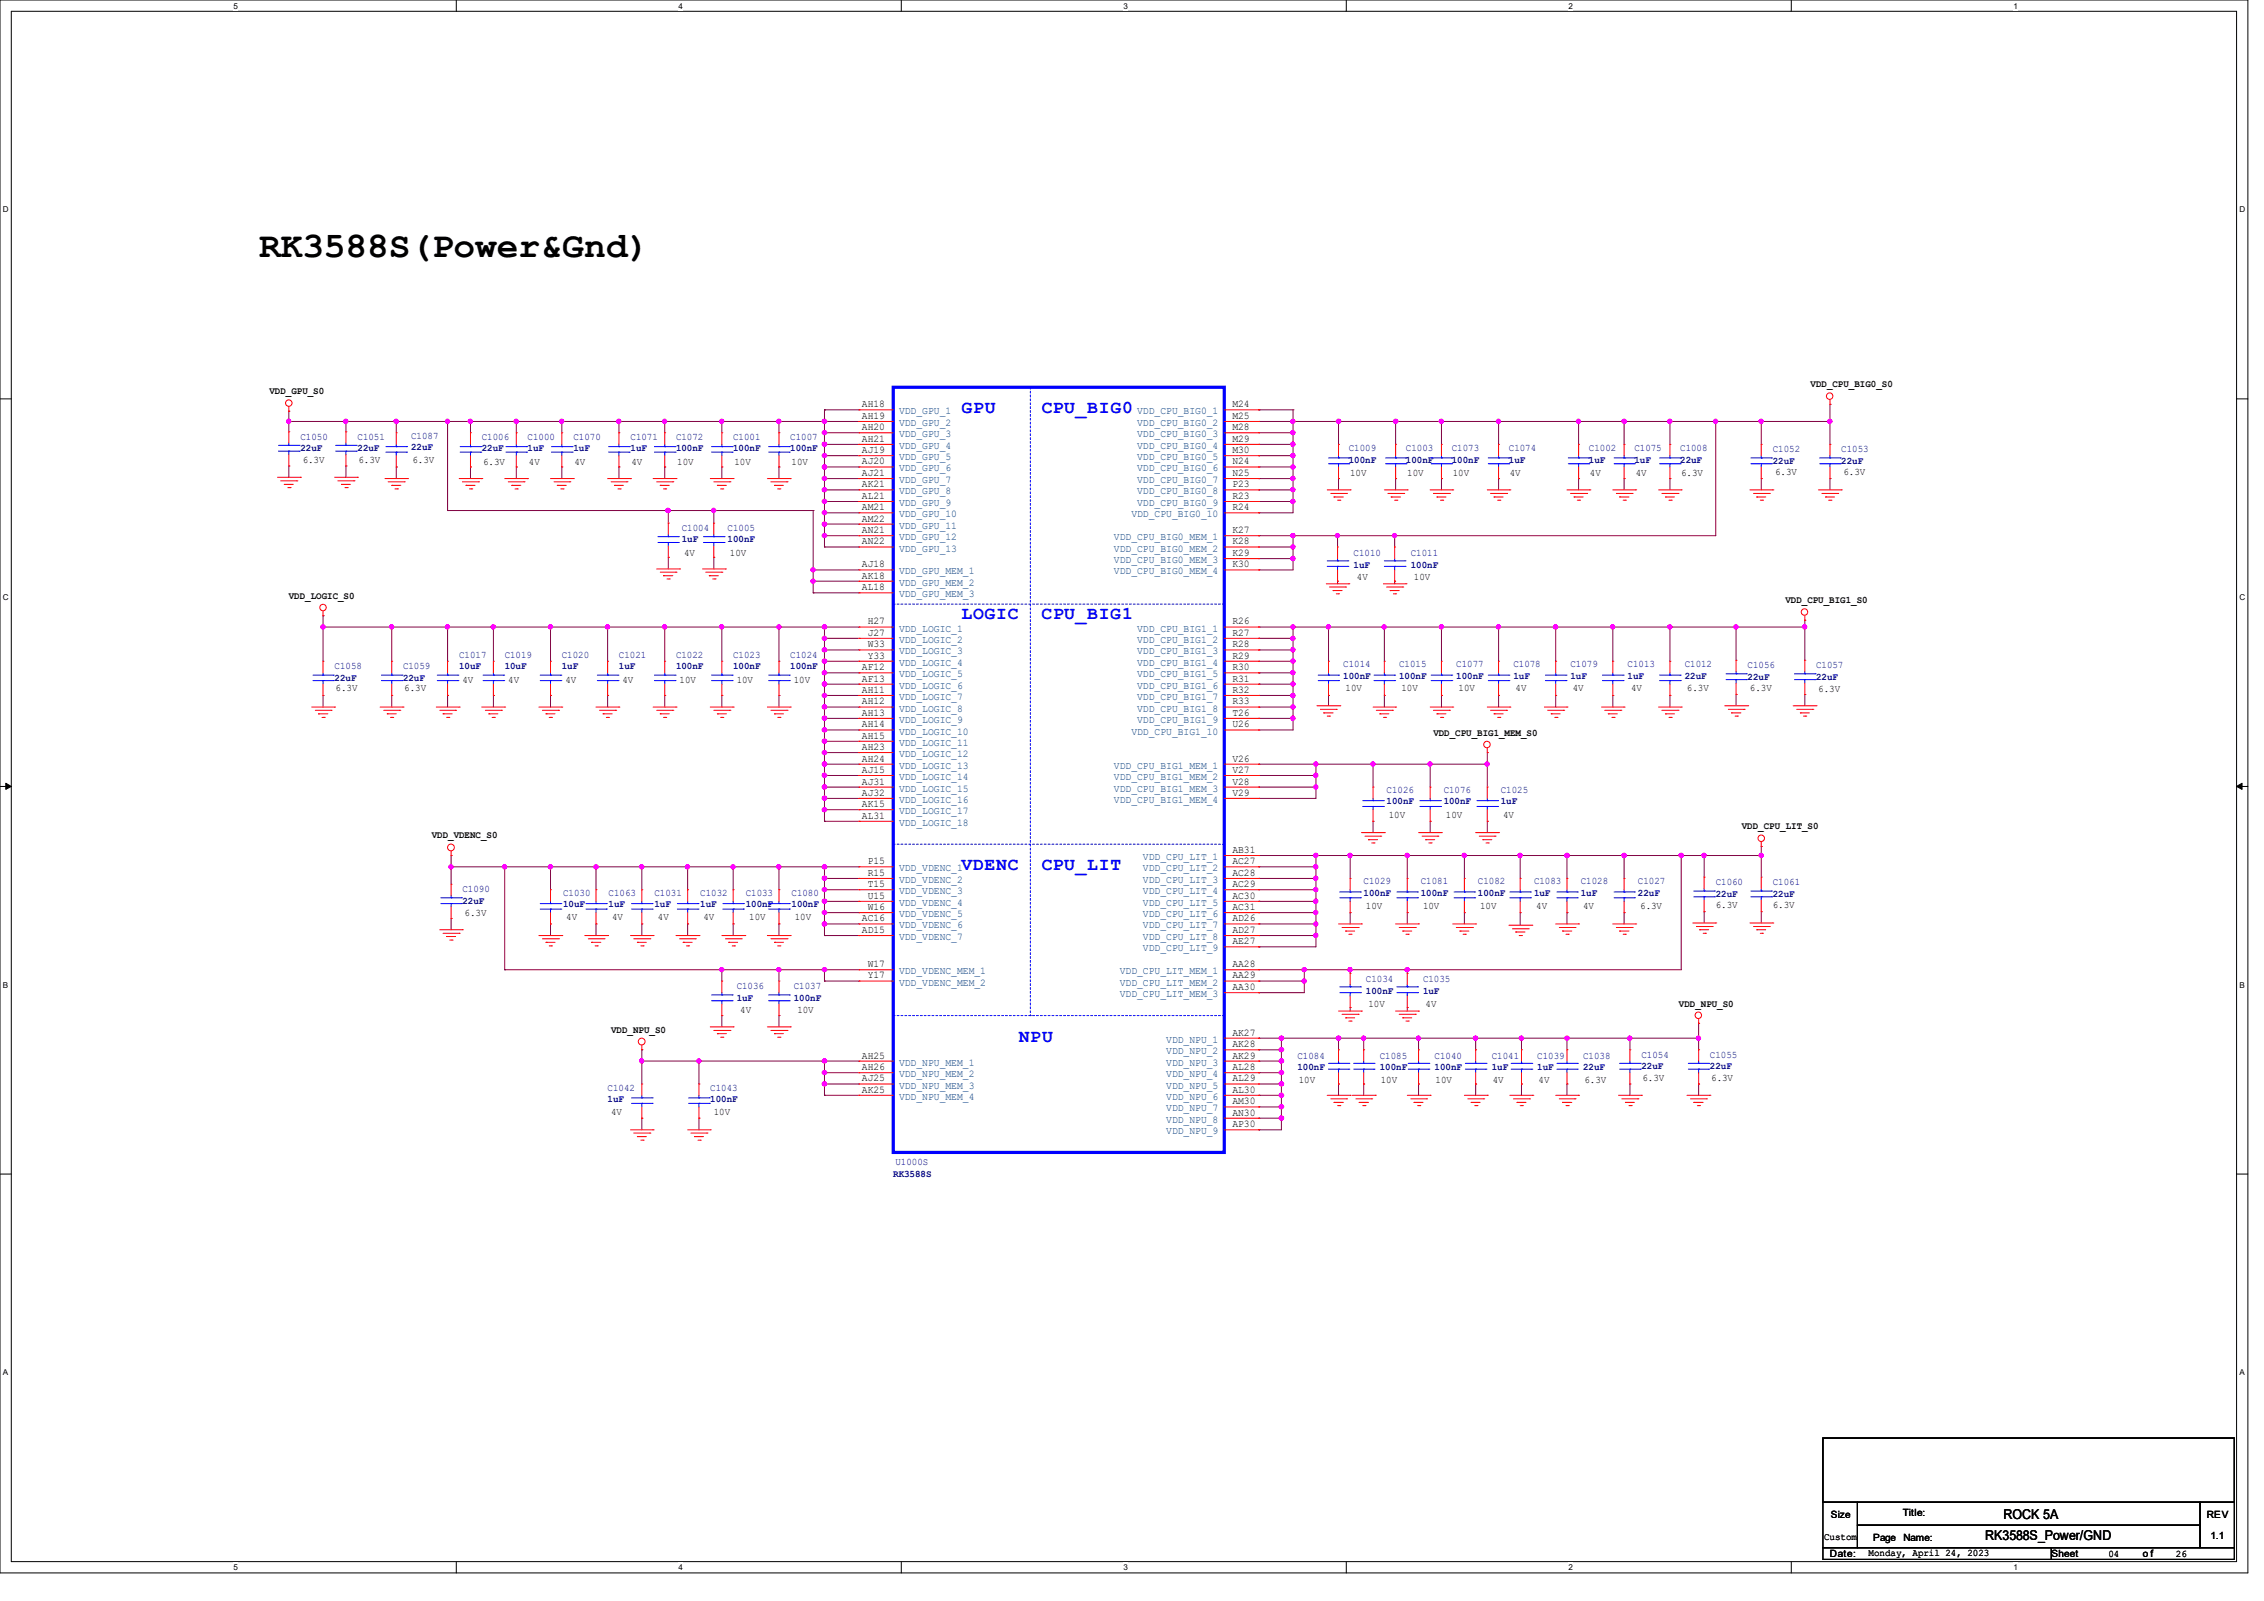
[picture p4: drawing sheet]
<svg xmlns="http://www.w3.org/2000/svg" width="297mm" height="210mm" viewBox="0 0 297 210" stroke-linecap="round" stroke-linejoin="round" font-family="sans-serif">
<defs><g id="words">
<text font-size="4.7" x="34" y="33.7">RK3588S(Power&amp;Gnd)</text>
<g font-size="2.4" fill="#00f">
<text x="126.2" y="54.2">GPU</text>
<text x="136.7" y="54.2">CPU_BIG0</text>
<text x="126.2" y="81.2">LOGIC</text>
<text x="136.7" y="81.2">CPU_BIG1</text>
<text x="126.2" y="114.2">VDENC</text>
<text x="136.7" y="114.2">CPU_LIT</text>
<text x="133.6" y="136.7">NPU</text>
</g>
<g font-size="1.8">
<text x="260.4" y="202">RK3588S_Power/GND</text>
<text x="262.8" y="199.3">ROCK 5A</text>
</g>
<g font-size="1.4">
<text x="113.1" y="53.4">AH18</text>
<text x="161.7" y="53.4">M24</text>
<text x="113.1" y="54.9">AH19</text>
<text x="113.1" y="56.4">AH20</text>
<text x="113.1" y="58">AH21</text>
<text x="113.1" y="59.4">AJ19</text>
<text x="161.7" y="54.9">M25</text>
<text x="161.7" y="56.4">M28</text>
<text x="161.7" y="58">M29</text>
<text x="161.7" y="59.4">M30</text>
<text x="113.1" y="60.9">AJ20</text>
<text x="113.1" y="62.4">AJ21</text>
<text x="113.1" y="63.9">AK21</text>
<text x="113.1" y="65.4">AL21</text>
<text x="161.7" y="60.9">N24</text>
<text x="161.7" y="62.4">N25</text>
<text x="161.7" y="63.9">P23</text>
<text x="161.7" y="65.4">R23</text>
<text x="113.1" y="66.9">AM21</text>
<text x="113.1" y="68.4">AM22</text>
<text x="113.1" y="69.9">AN21</text>
<text x="113.1" y="71.4">AN22</text>
<text x="161.7" y="69.9">K27</text>
<text x="161.7" y="71.4">K28</text>
<text x="161.7" y="66.9">R24</text>
<text x="113.1" y="74.4">AJ18</text>
<text x="113.1" y="75.9">AK18</text>
<text x="113.1" y="77.4">AL18</text>
<text x="161.7" y="72.9">K29</text>
<text x="161.7" y="74.4">K30</text>
<text x="113.8" y="81.9">H27</text>
<text x="113.8" y="83.4">J27</text>
<text x="161.7" y="81.9">R26</text>
<text x="161.7" y="83.4">R27</text>
<text x="113.1" y="87.9">AF12</text>
<text x="113.1" y="89.4">AF13</text>
<text x="113.8" y="84.9">W33</text>
<text x="113.8" y="86.4">Y33</text>
<text x="161.7" y="84.9">R28</text>
<text x="161.7" y="86.4">R29</text>
<text x="161.7" y="87.9">R30</text>
<text x="161.7" y="89.4">R31</text>
<text x="113.1" y="90.9">AH11</text>
<text x="113.1" y="92.4">AH12</text>
<text x="113.1" y="93.9">AH13</text>
<text x="113.1" y="95.4">AH14</text>
<text x="161.7" y="90.9">R32</text>
<text x="161.7" y="92.4">R33</text>
<text x="161.7" y="93.9">T26</text>
<text x="161.7" y="95.4">U26</text>
<text x="113.1" y="96.9">AH15</text>
<text x="113.1" y="98.4">AH23</text>
<text x="113.1" y="99.9">AH24</text>
<text x="113.1" y="101.4">AJ15</text>
<text x="161.7" y="99.9">V26</text>
<text x="161.7" y="101.4">V27</text>
<text x="113.1" y="107.4">AL31</text>
<text x="113.1" y="102.9">AJ31</text>
<text x="113.1" y="104.4">AJ32</text>
<text x="113.1" y="105.9">AK15</text>
<text x="161.7" y="102.9">V28</text>
<text x="161.7" y="104.4">V29</text>
<text x="113.8" y="113.4">P15</text>
<text x="161.7" y="111.9">AB31</text>
<text x="161.7" y="113.4">AC27</text>
<text x="113.8" y="119.4">W16</text>
<text x="113.8" y="114.9">R15</text>
<text x="113.8" y="116.4">T15</text>
<text x="113.8" y="117.9">U15</text>
<text x="161.7" y="114.9">AC28</text>
<text x="161.7" y="116.4">AC29</text>
<text x="161.7" y="117.9">AC30</text>
<text x="161.7" y="119.4">AC31</text>
<text x="113.1" y="120.9">AC16</text>
<text x="113.1" y="122.4">AD15</text>
<text x="161.7" y="120.9">AD26</text>
<text x="161.7" y="122.4">AD27</text>
<text x="161.7" y="123.9">AE27</text>
<text x="113.8" y="126.9">W17</text>
<text x="113.8" y="128.4">Y17</text>
<text x="161.7" y="129.9">AA30</text>
<text x="161.7" y="126.9">AA28</text>
<text x="161.7" y="128.4">AA29</text>
<text x="161.7" y="135.8">AK27</text>
<text x="161.7" y="137.4">AK28</text>
<text x="113.1" y="143.3">AK25</text>
<text x="113.1" y="141.9">AJ25</text>
<text x="113.1" y="140.4">AH26</text>
<text x="113.1" y="138.9">AH25</text>
<text x="161.7" y="138.9">AK29</text>
<text x="161.7" y="140.4">AL28</text>
<text x="161.7" y="141.9">AL29</text>
<text x="161.7" y="143.3">AL30</text>
<text x="161.7" y="144.9">AM30</text>
<text x="161.7" y="146.3">AN30</text>
<text x="161.7" y="147.9">AP30</text>
</g>
<g font-size="1.4" fill="#003f7f">
<text x="117.9" y="54.4">VDD_GPU_1</text>
<text x="117.9" y="55.9">VDD_GPU_2</text>
<text x="117.9" y="57.4">VDD_GPU_3</text>
<text x="117.9" y="58.9">VDD_GPU_4</text>
<text x="149.2" y="54.4">VDD_CPU_BIG0_1</text>
<text x="149.2" y="55.9">VDD_CPU_BIG0_2</text>
<text x="149.2" y="57.4">VDD_CPU_BIG0_3</text>
<text x="149.2" y="58.9">VDD_CPU_BIG0_4</text>
<text x="117.9" y="60.4">VDD_GPU_5</text>
<text x="117.9" y="61.8">VDD_GPU_6</text>
<text x="117.9" y="63.4">VDD_GPU_7</text>
<text x="117.9" y="64.9">VDD_GPU_8</text>
<text x="149.2" y="60.4">VDD_CPU_BIG0_5</text>
<text x="149.2" y="61.8">VDD_CPU_BIG0_6</text>
<text x="149.2" y="63.4">VDD_CPU_BIG0_7</text>
<text x="149.2" y="64.9">VDD_CPU_BIG0_8</text>
<text x="117.9" y="66.4">VDD_GPU_9</text>
<text x="117.9" y="67.9">VDD_GPU_10</text>
<text x="117.9" y="69.3">VDD_GPU_11</text>
<text x="117.9" y="70.9">VDD_GPU_12</text>
<text x="146.1" y="70.9">VDD_CPU_BIG0_MEM_1</text>
<text x="148.4" y="67.9">VDD_CPU_BIG0_10</text>
<text x="149.2" y="66.4">VDD_CPU_BIG0_9</text>
<text x="117.9" y="75.4">VDD_GPU_MEM_1</text>
<text x="117.9" y="76.8">VDD_GPU_MEM_2</text>
<text x="117.9" y="72.3">VDD_GPU_13</text>
<text x="146.1" y="72.3">VDD_CPU_BIG0_MEM_2</text>
<text x="146.1" y="73.9">VDD_CPU_BIG0_MEM_3</text>
<text x="146.1" y="75.4">VDD_CPU_BIG0_MEM_4</text>
<text x="117.9" y="78.4">VDD_GPU_MEM_3</text>
<text x="117.9" y="82.8">VDD_LOGIC_1</text>
<text x="149.2" y="82.8">VDD_CPU_BIG1_1</text>
<text x="117.9" y="84.3">VDD_LOGIC_2</text>
<text x="117.9" y="85.9">VDD_LOGIC_3</text>
<text x="117.9" y="87.3">VDD_LOGIC_4</text>
<text x="117.9" y="88.9">VDD_LOGIC_5</text>
<text x="149.2" y="84.3">VDD_CPU_BIG1_2</text>
<text x="149.2" y="85.9">VDD_CPU_BIG1_3</text>
<text x="149.2" y="87.3">VDD_CPU_BIG1_4</text>
<text x="149.2" y="88.9">VDD_CPU_BIG1_5</text>
<text x="117.9" y="90.3">VDD_LOGIC_6</text>
<text x="117.9" y="91.8">VDD_LOGIC_7</text>
<text x="117.9" y="93.3">VDD_LOGIC_8</text>
<text x="117.9" y="94.8">VDD_LOGIC_9</text>
<text x="149.2" y="90.3">VDD_CPU_BIG1_6</text>
<text x="149.2" y="91.8">VDD_CPU_BIG1_7</text>
<text x="149.2" y="93.3">VDD_CPU_BIG1_8</text>
<text x="149.2" y="94.8">VDD_CPU_BIG1_9</text>
<text x="117.9" y="96.4">VDD_LOGIC_10</text>
<text x="117.9" y="97.8">VDD_LOGIC_11</text>
<text x="117.9" y="99.3">VDD_LOGIC_12</text>
<text x="117.9" y="100.8">VDD_LOGIC_13</text>
<text x="146.1" y="100.8">VDD_CPU_BIG1_MEM_1</text>
<text x="148.4" y="96.4">VDD_CPU_BIG1_10</text>
<text x="117.9" y="102.3">VDD_LOGIC_14</text>
<text x="117.9" y="103.8">VDD_LOGIC_15</text>
<text x="117.9" y="105.3">VDD_LOGIC_16</text>
<text x="117.9" y="106.8">VDD_LOGIC_17</text>
<text x="146.1" y="102.3">VDD_CPU_BIG1_MEM_2</text>
<text x="146.1" y="103.8">VDD_CPU_BIG1_MEM_3</text>
<text x="146.1" y="105.3">VDD_CPU_BIG1_MEM_4</text>
<text x="117.9" y="108.3">VDD_LOGIC_18</text>
<text x="149.9" y="112.8">VDD_CPU_LIT_1</text>
<text x="117.9" y="114.3">VDD_VDENC_1</text>
<text x="117.9" y="115.8">VDD_VDENC_2</text>
<text x="117.9" y="117.3">VDD_VDENC_3</text>
<text x="117.9" y="118.8">VDD_VDENC_4</text>
<text x="149.9" y="114.3">VDD_CPU_LIT_2</text>
<text x="149.9" y="115.8">VDD_CPU_LIT_3</text>
<text x="149.9" y="117.3">VDD_CPU_LIT_4</text>
<text x="149.9" y="118.8">VDD_CPU_LIT_5</text>
<text x="117.9" y="120.3">VDD_VDENC_5</text>
<text x="117.9" y="121.8">VDD_VDENC_6</text>
<text x="117.9" y="123.3">VDD_VDENC_7</text>
<text x="149.9" y="120.3">VDD_CPU_LIT_6</text>
<text x="149.9" y="121.8">VDD_CPU_LIT_7</text>
<text x="149.9" y="123.3">VDD_CPU_LIT_8</text>
<text x="149.9" y="124.8">VDD_CPU_LIT_9</text>
<text x="117.9" y="127.8">VDD_VDENC_MEM_1</text>
<text x="117.9" y="129.3">VDD_VDENC_MEM_2</text>
<text x="146.9" y="130.8">VDD_CPU_LIT_MEM_3</text>
<text x="146.9" y="127.8">VDD_CPU_LIT_MEM_1</text>
<text x="146.9" y="129.3">VDD_CPU_LIT_MEM_2</text>
<text x="153" y="136.8">VDD_NPU_1</text>
<text x="117.9" y="142.8">VDD_NPU_MEM_3</text>
<text x="117.9" y="141.3">VDD_NPU_MEM_2</text>
<text x="117.9" y="139.8">VDD_NPU_MEM_1</text>
<text x="153" y="138.3">VDD_NPU_2</text>
<text x="153" y="139.8">VDD_NPU_3</text>
<text x="153" y="141.3">VDD_NPU_4</text>
<text x="153" y="142.8">VDD_NPU_5</text>
<text x="117.9" y="144.3">VDD_NPU_MEM_4</text>
<text x="153" y="144.3">VDD_NPU_6</text>
<text x="153" y="145.8">VDD_NPU_7</text>
<text x="153" y="147.3">VDD_NPU_8</text>
<text x="153" y="148.8">VDD_NPU_9</text>
</g>
<g font-size="1.3">
<text x="35.3" y="51.7">VDD_GPU_S0</text>
<text x="237.5" y="50.8">VDD_CPU_BIG0_S0</text>
<text x="39.7" y="60.7">6.3V</text>
<text x="47" y="60.7">6.3V</text>
<text x="54.1" y="60.7">6.3V</text>
<text x="63.4" y="61">6.3V</text>
<text x="69.4" y="61">4V</text>
<text x="75.4" y="61">4V</text>
<text x="82.8" y="61">4V</text>
<text x="88.9" y="61">10V</text>
<text x="96.3" y="61">10V</text>
<text x="103.8" y="61">10V</text>
<text x="177.1" y="62.5">10V</text>
<text x="184.6" y="62.5">10V</text>
<text x="190.6" y="62.5">10V</text>
<text x="198.1" y="62.5">4V</text>
<text x="208.6" y="62.5">4V</text>
<text x="214.6" y="62.5">4V</text>
<text x="220.6" y="62.5">6.3V</text>
<text x="232.9" y="62.3">6.3V</text>
<text x="241.8" y="62.3">6.3V</text>
<text x="89.7" y="73">4V</text>
<text x="95.8" y="73">10V</text>
<text x="178" y="76.1">4V</text>
<text x="185.5" y="76.1">10V</text>
<text x="37.9" y="78.5">VDD_LOGIC_S0</text>
<text x="234.2" y="79.1">VDD_CPU_BIG1_S0</text>
<text x="60.7" y="89.6">4V</text>
<text x="66.7" y="89.6">4V</text>
<text x="74.2" y="89.6">4V</text>
<text x="81.7" y="89.6">4V</text>
<text x="89.2" y="89.6">10V</text>
<text x="96.6" y="89.6">10V</text>
<text x="104.1" y="89.6">10V</text>
<text x="44" y="90.7">6.3V</text>
<text x="53" y="90.7">6.3V</text>
<text x="176.5" y="90.7">10V</text>
<text x="183.8" y="90.7">10V</text>
<text x="191.3" y="90.7">10V</text>
<text x="198.8" y="90.7">4V</text>
<text x="206.3" y="90.7">4V</text>
<text x="214" y="90.7">4V</text>
<text x="221.3" y="90.7">6.3V</text>
<text x="229.6" y="90.7">6.3V</text>
<text x="238.5" y="90.8">6.3V</text>
<text x="188" y="96.5">VDD_CPU_BIG1_MEM_S0</text>
<text x="182.2" y="107.3">10V</text>
<text x="189.7" y="107.3">10V</text>
<text x="197.2" y="107.3">4V</text>
<text x="56.6" y="110">VDD_VDENC_S0</text>
<text x="228.5" y="108.8">VDD_CPU_LIT_S0</text>
<text x="179.2" y="119.3">10V</text>
<text x="186.7" y="119.3">10V</text>
<text x="194.2" y="119.3">10V</text>
<text x="201.5" y="119.3">4V</text>
<text x="207.7" y="119.3">4V</text>
<text x="215.2" y="119.3">6.3V</text>
<text x="225.1" y="119.1">6.3V</text>
<text x="232.6" y="119.1">6.3V</text>
<text x="61" y="120.2">6.3V</text>
<text x="74.3" y="120.7">4V</text>
<text x="80.3" y="120.7">4V</text>
<text x="86.3" y="120.7">4V</text>
<text x="92.3" y="120.7">4V</text>
<text x="98.3" y="120.7">10V</text>
<text x="104.3" y="120.7">10V</text>
<text x="80.2" y="135.5">VDD_NPU_S0</text>
<text x="97.1" y="132.9">4V</text>
<text x="104.6" y="132.9">10V</text>
<text x="179.5" y="132">10V</text>
<text x="187" y="132">4V</text>
<text x="220.3" y="132">VDD_NPU_S0</text>
<text x="170.4" y="142.1">10V</text>
<text x="181.1" y="142.1">10V</text>
<text x="188.3" y="142.1">10V</text>
<text x="195.8" y="142.1">4V</text>
<text x="201.8" y="142.1">4V</text>
<text x="207.9" y="142.1">6.3V</text>
<text x="215.5" y="141.8">6.3V</text>
<text x="224.5" y="141.8">6.3V</text>
<text x="80.2" y="146.3">4V</text>
<text x="93.6" y="146.3">10V</text>
<text x="239.3" y="202">Custom</text>
<text x="240.2" y="199.1">Size</text>
<text x="245.7" y="202.1">Page</text>
<text x="249.6" y="198.8">Title:</text>
<text x="249.7" y="202.1">Name:</text>
<text x="289.5" y="199.1">REV</text>
<text x="290" y="201.8">1.1</text>
<text x="240.1" y="204.2">Date:</text>
<text x="245.1" y="204.1">Monday, April 24, 2023</text>
<text x="269.1" y="204.2">Sheet</text>
<text x="276.6" y="204.3">04</text>
<text x="281.1" y="204.2">o f</text>
<text x="285.4" y="204.3">26</text>
</g>
<g font-size="1.3" fill="#00007f">
<text x="39.4" y="57.7">C1050</text>
<text x="39.4" y="59.2">22uF</text>
<text x="46.9" y="57.7">C1051</text>
<text x="46.9" y="59.2">22uF</text>
<text x="53.9" y="57.5">C1087</text>
<text x="53.9" y="59.1">22uF</text>
<text x="63.2" y="57.7">C1006</text>
<text x="63.2" y="59.2">22uF</text>
<text x="69.2" y="57.7">C1000</text>
<text x="69.2" y="59.2">1uF</text>
<text x="75.2" y="57.7">C1070</text>
<text x="75.2" y="59.2">1uF</text>
<text x="82.7" y="57.7">C1071</text>
<text x="82.7" y="59.2">1uF</text>
<text x="88.7" y="57.7">C1072</text>
<text x="88.7" y="59.2">100nF</text>
<text x="96.2" y="57.7">C1001</text>
<text x="96.2" y="59.2">100nF</text>
<text x="103.7" y="57.7">C1007</text>
<text x="103.7" y="59.2">100nF</text>
<text x="176.9" y="59.2">C1009</text>
<text x="184.4" y="59.2">C1003</text>
<text x="190.5" y="59.2">C1073</text>
<text x="197.9" y="59.2">C1074</text>
<text x="208.4" y="59.2">C1002</text>
<text x="214.4" y="59.2">C1075</text>
<text x="220.4" y="59.2">C1008</text>
<text x="232.6" y="59.4">C1052</text>
<text x="241.5" y="59.4">C1053</text>
<text x="176.9" y="60.7">100nF</text>
<text x="184.4" y="60.7">100nF</text>
<text x="190.5" y="60.7">100nF</text>
<text x="197.9" y="60.7">1uF</text>
<text x="208.4" y="60.7">1uF</text>
<text x="214.4" y="60.7">1uF</text>
<text x="220.4" y="60.7">22uF</text>
<text x="232.6" y="60.8">22uF</text>
<text x="241.5" y="60.8">22uF</text>
<text x="89.4" y="69.7">C1004</text>
<text x="89.4" y="71.2">1uF</text>
<text x="95.5" y="69.7">C1005</text>
<text x="95.5" y="71.2">100nF</text>
<text x="177.6" y="73">C1010</text>
<text x="177.6" y="74.5">1uF</text>
<text x="185.1" y="73">C1011</text>
<text x="185.1" y="74.5">100nF</text>
<text x="43.9" y="87.8">C1058</text>
<text x="43.9" y="89.3">22uF</text>
<text x="52.9" y="87.8">C1059</text>
<text x="52.9" y="89.3">22uF</text>
<text x="60.2" y="86.3">C1017</text>
<text x="60.2" y="87.8">10uF</text>
<text x="66.2" y="86.3">C1019</text>
<text x="66.2" y="87.8">10uF</text>
<text x="73.7" y="86.3">C1020</text>
<text x="73.7" y="87.8">1uF</text>
<text x="81.2" y="86.3">C1021</text>
<text x="81.2" y="87.8">1uF</text>
<text x="88.7" y="86.3">C1022</text>
<text x="88.7" y="87.8">100nF</text>
<text x="96.2" y="86.3">C1023</text>
<text x="96.2" y="87.8">100nF</text>
<text x="103.7" y="86.3">C1024</text>
<text x="103.7" y="87.8">100nF</text>
<text x="176.2" y="87.5">C1014</text>
<text x="176.2" y="89">100nF</text>
<text x="183.6" y="87.5">C1015</text>
<text x="183.6" y="89">100nF</text>
<text x="191" y="87.5">C1077</text>
<text x="191" y="89">100nF</text>
<text x="198.5" y="87.5">C1078</text>
<text x="198.5" y="89">1uF</text>
<text x="206" y="87.5">C1079</text>
<text x="206" y="89">1uF</text>
<text x="213.5" y="87.5">C1013</text>
<text x="213.5" y="89">1uF</text>
<text x="221" y="87.5">C1012</text>
<text x="221" y="89">22uF</text>
<text x="229.3" y="87.7">C1056</text>
<text x="229.3" y="89.2">22uF</text>
<text x="238.2" y="87.7">C1057</text>
<text x="238.2" y="89.2">22uF</text>
<text x="181.9" y="104">C1026</text>
<text x="181.9" y="105.5">100nF</text>
<text x="189.4" y="104">C1076</text>
<text x="189.4" y="105.5">100nF</text>
<text x="196.9" y="104">C1025</text>
<text x="196.9" y="105.5">1uF</text>
<text x="60.7" y="117.1">C1090</text>
<text x="60.7" y="118.5">22uF</text>
<text x="73.9" y="117.5">C1030</text>
<text x="73.9" y="119">10uF</text>
<text x="79.8" y="117.5">C1063</text>
<text x="79.8" y="119">1uF</text>
<text x="85.8" y="117.5">C1031</text>
<text x="85.8" y="119">1uF</text>
<text x="91.9" y="117.5">C1032</text>
<text x="91.9" y="119">1uF</text>
<text x="97.8" y="117.5">C1033</text>
<text x="97.8" y="119">100nF</text>
<text x="103.8" y="117.5">C1080</text>
<text x="103.8" y="119">100nF</text>
<text x="178.9" y="116">C1029</text>
<text x="178.9" y="117.5">100nF</text>
<text x="186.4" y="116">C1081</text>
<text x="186.4" y="117.5">100nF</text>
<text x="193.9" y="116">C1082</text>
<text x="193.9" y="117.5">100nF</text>
<text x="201.2" y="116">C1083</text>
<text x="201.2" y="117.5">1uF</text>
<text x="207.4" y="116">C1028</text>
<text x="207.4" y="117.5">1uF</text>
<text x="214.9" y="116">C1027</text>
<text x="214.9" y="117.5">22uF</text>
<text x="225.1" y="116.1">C1060</text>
<text x="225.1" y="117.6">22uF</text>
<text x="232.6" y="116.1">C1061</text>
<text x="232.6" y="117.6">22uF</text>
<text x="96.6" y="129.8">C1036</text>
<text x="96.6" y="131.3">1uF</text>
<text x="104.1" y="129.8">C1037</text>
<text x="104.1" y="131.3">100nF</text>
<text x="179.2" y="128.9">C1034</text>
<text x="179.2" y="130.4">100nF</text>
<text x="186.7" y="128.9">C1035</text>
<text x="186.7" y="130.4">1uF</text>
<text x="79.7" y="143.1">C1042</text>
<text x="93.2" y="143.1">C1043</text>
<text x="170.2" y="138.9">C1084</text>
<text x="170.2" y="140.4">100nF</text>
<text x="181" y="138.9">C1085</text>
<text x="181" y="140.4">100nF</text>
<text x="188.2" y="138.9">C1040</text>
<text x="188.2" y="140.4">100nF</text>
<text x="195.7" y="138.9">C1041</text>
<text x="195.7" y="140.4">1uF</text>
<text x="201.7" y="138.9">C1039</text>
<text x="201.7" y="140.4">1uF</text>
<text x="207.7" y="138.9">C1038</text>
<text x="207.7" y="140.4">22uF</text>
<text x="215.3" y="138.8">C1054</text>
<text x="215.3" y="140.3">22uF</text>
<text x="224.3" y="138.8">C1055</text>
<text x="224.3" y="140.3">22uF</text>
<text x="79.7" y="144.6">1uF</text>
<text x="93.2" y="144.6">100nF</text>
<text x="117.2" y="154.4">RK3588S</text>
<text x="117.5" y="152.9">U1000S</text>
</g>
<g font-size="1.1">
<text x="30.6" y="1.1">5</text>
<text x="89" y="1.1">4</text>
<text x="147.4" y="1.1">3</text>
<text x="205.8" y="1.1">2</text>
<text x="264.2" y="1.1">1</text>
<text x=".4" y="27.9">D</text>
<text x="293.8" y="27.9">D</text>
<text x=".4" y="78.7">C</text>
<text x="293.8" y="78.7">C</text>
<text x=".4" y="129.5">B</text>
<text x="293.8" y="129.5">B</text>
<text x=".4" y="180.4">A</text>
<text x="293.8" y="180.4">A</text>
<text x="30.6" y="206">5</text>
<text x="89" y="206">4</text>
<text x="147.4" y="206">3</text>
<text x="205.8" y="206">2</text>
<text x="264.2" y="206">1</text>
</g>
</g></defs>
<path d="M0 0h294.9v206.3h-294.9zM1.5 1.5h291.9v203.4h-291.9z" fill="none" stroke="#000" stroke-width=".13"/>
<g fill="#fff">
<path d="M30.6 .2h.6v1.2h-.6z"/>
<path d="M30.6 205h.6v1.2h-.6z"/>
</g>
<path d="M59.9 0v1.5M59.9 204.9v1.4" fill="none" stroke="#000" stroke-width=".13"/>
<g fill="#fff">
<path d="M89 .2h.6v1.2h-.6z"/>
<path d="M89 205h.6v1.2h-.6z"/>
</g>
<path d="M118.2 0v1.5M118.2 204.9v1.4" fill="none" stroke="#000" stroke-width=".13"/>
<g fill="#fff">
<path d="M147.4 .2h.6v1.2h-.6z"/>
<path d="M147.4 205h.6v1.2h-.6z"/>
</g>
<path d="M176.6 0v1.5M176.6 204.9v1.4" fill="none" stroke="#000" stroke-width=".13"/>
<g fill="#fff">
<path d="M205.8 .2h.6v1.2h-.6z"/>
<path d="M205.8 205h.6v1.2h-.6z"/>
</g>
<path d="M235 0v1.5M235 204.9v1.4" fill="none" stroke="#000" stroke-width=".13"/>
<g fill="#fff">
<path d="M264.2 .2h.6v1.2h-.6z"/>
<path d="M264.2 205h.6v1.2h-.6z"/>
<path d="M.4 26.9h.7v1.2h-.7z"/>
<path d="M293.8 26.9h.8v1.2h-.8z"/>
<path d="M.4 77.7h.7v1.2h-.7z"/>
<path d="M293.8 77.7h.8v1.2h-.8z"/>
</g>
<path d="M0 52.3h1.5M293.4 52.3h1.5" fill="none" stroke="#000" stroke-width=".13"/>
<g fill="#fff">
<path d="M.4 128.6h.7v1.2h-.7z"/>
<path d="M293.8 128.6h.7v1.2h-.7z"/>
</g>
<path d="M0 103.2h1.5M293.4 103.2h1.5" fill="none" stroke="#000" stroke-width=".13"/>
<path d="M.8 102.7l.7 .5-.7 .3zM293.4 103.2l.7-.5v.8z" fill="#000" stroke="#000" stroke-width=".13"/>
<g fill="#fff">
<path d="M.4 179.4h.7v1.2h-.7z"/>
<path d="M293.8 179.4h.7v1.2h-.7z"/>
</g>
<path d="M0 154h1.5M293.4 154h1.5M239.1 188.6h54v8.5h-54zM239.1 197.1h4.6v5.9h-4.6zM243.7 197.1h44.9v3h-44.9zM288.6 197.1h4.5v5.9h-4.5zM239.1 203h30v1.6h-30zM243.7 200.1h44.9v2.9h-44.9zM269.1 203h24v1.6h-24z" fill="none" stroke="#000" stroke-width=".13"/>
<g fill="none" stroke="#7f003f" stroke-width=".13">
<path d="M37.9 53.9h.1M37.9 55.3h.1M37.9 55.3h74.8M37.9 53.9v2.7M45.4 55.3h.1M45.4 55.3v1.3M52 55.3h.1M52 55.3v1.5M58.7 55.3h.1M58.7 55.3v11.7M61.7 55.3h.1M61.7 55.3v1.5"/>
<path d="M67.7 55.3h.1M67.7 55.3v1.5M73.7 55.3h.1M73.7 55.3v1.5M81.2 55.3h.1M81.2 55.3v1.5M87.2 55.3h.1M87.2 55.3v1.5M94.7 55.3h.1M94.7 55.3v1.5M102.2 55.3h.1M102.2 55.3v1.5"/>
<path d="M108.2 56.8h.1M108.2 58.3h.1M108.2 59.8h.1M108.2 55.3h.1M108.2 53.8h.1M108.2 58.3h4.5M108.2 59.8h4.5M108.2 53.8v18M108.2 56.8h4.5M108.2 53.8h4.5M165.1 58.3h.1M165.1 59.8h.1"/>
<path d="M165.1 55.3h.1M165.1 56.8h.1M165.1 53.8h.1M165.1 55.3h75M165.1 58.3h4.5M165.1 59.8h4.5M165.1 56.8h4.5M165.1 53.8h4.5M169.6 55.3h.1M169.6 58.3h.1M169.6 59.8h.1M169.6 56.8h.1"/>
<path d="M169.6 53.8h.1M169.6 53.8v13.5h-4.5M175.6 55.3h.1M175.6 55.3v3M183.1 55.3h.1M183.1 55.3v3M189.1 55.3h.1M189.1 55.3v3M196.6 55.3h.1M196.6 55.3v3M207.1 55.3h.1M207.1 55.3v3"/>
<path d="M213.1 55.3h.1M213.1 55.3v3M219.1 55.3h.1M219.1 55.3v3M225.1 55.3h.1M225.1 55.3v15h-60M231.1 55.3h.1M231.1 55.3v3M240.1 53h.1M240.1 55.3h.1M240.1 53v5.3M37.9 61.1h.1"/>
<path d="M37.9 61.1v1.5M45.4 61.1h.1M45.4 61.1v1.5M52 61.3h.1M52 61.3v1.5M58.7 67h.1M58.7 67h48M61.7 61.3h.1M61.7 61.3v1.5M67.7 61.3h.1M67.7 61.3v1.5M73.7 61.3h.1"/>
<path d="M73.7 61.3v1.5M81.2 61.3h.1M81.2 61.3v1.5M87.2 61.3h.1M87.2 61.3v1.5M87.7 67h.1M87.7 73.1h.1M87.7 67v1.6M87.7 73.1v1.5M93.6 67h.1M93.6 73.1h.1M93.6 67v1.6"/>
<path d="M93.6 73.1v1.5M94.7 61.3h.1M94.7 61.3v1.5M102.2 61.3h.1M102.2 61.3v1.5M106.7 76.2h.1M106.7 67h.1M106.7 74.8h.1M106.7 77.8h.1M106.7 74.8h6M106.7 76.2h6M106.7 67v10.8"/>
<path d="M106.7 77.8h6M108.2 61.3h.1M108.2 62.8h.1M108.2 64.3h.1M108.2 65.8h.1M108.2 67.3h.1M108.2 70.3h.1M108.2 68.7h.1M108.2 71.8h.1M108.2 62.8h4.5M108.2 61.3h4.5M108.2 64.3h4.5"/>
<path d="M108.2 65.8h4.5M108.2 71.8h4.5M108.2 70.3h4.5M108.2 67.3h4.5M108.2 68.7h4.5M165.1 62.8h.1M165.1 61.3h.1M165.1 64.3h.1M165.1 65.8h.1M165.1 71.8h.1M165.1 70.3h.1M165.1 73.3h.1"/>
<path d="M165.1 74.8h.1M165.1 67.3h.1M165.1 62.8h4.5M165.1 61.3h4.5M165.1 64.3h4.5M165.1 65.8h4.5M165.1 71.8h4.5M165.1 73.3h4.5M169.6 61.3h.1M169.6 62.8h.1M169.6 64.3h.1M169.6 70.3h.1"/>
<path d="M169.6 71.8h.1M169.6 73.3h.1M169.6 65.8h.1M169.6 70.3v4.5h-4.5M175.5 76.2h.1M175.5 70.3h.1M175.5 70.3v1.5M175.5 76.2v.4M175.6 62.8h.1M175.6 62.8v1.5M183 76.2h.1M183 70.3h.1"/>
<path d="M183 70.3v1.5M183 76.2v.4M183.1 62.8h.1M183.1 62.8v1.5M189.1 62.8h.1M189.1 62.8v1.5M196.6 62.8h.1M196.6 62.8v1.5M207.1 62.8h.1M207.1 62.8v1.5M213.1 62.8h.1M213.1 62.8v1.5"/>
<path d="M219.1 62.8h.1M219.1 62.8v1.5M231.1 62.8h.1M231.1 62.8v1.5M240.1 62.8h.1M240.1 62.8v1.5M42.4 91.2h.1M42.4 80.8h.1M42.4 82.3h.1M42.4 82.3h70.3M42.4 80.8v5.9M42.4 91.2v1.6"/>
<path d="M51.4 82.3h.1M51.4 91.2h.1M51.4 82.3v4.4M51.4 91.2v1.6M58.7 82.3h.1M58.7 91.2h.1M58.7 82.3v4.4M58.7 91.2v1.6M64.7 82.3h.1M64.7 91.2h.1M64.7 82.3v4.4M64.7 91.2v1.6"/>
<path d="M72.2 82.3h.1M72.2 91.2h.1M72.2 82.3v4.4M72.2 91.2v1.6M79.7 82.3h.1M79.7 91.2h.1M79.7 82.3v4.4M79.7 91.2v1.6M87.2 82.3h.1M87.2 91.2h.1M87.2 82.3v4.4M87.2 91.2v1.6"/>
<path d="M94.7 91.2h.1M94.7 82.3h.1M94.7 82.3v4.4M94.7 91.2v1.6M102.2 82.3h.1M102.2 91.2h.1M102.2 82.3v4.4M102.2 91.2v1.6M108.2 95.8h.1M108.2 98.7h.1M108.2 82.3h.1M108.2 83.7h.1"/>
<path d="M108.2 85.3h.1M108.2 86.7h.1M108.2 88.3h.1M108.2 89.7h.1M108.2 91.2h.1M108.2 92.8h.1M108.2 94.2h.1M108.2 97.2h.1M108.2 82.3v25.4M108.2 83.7h4.5M108.2 85.3h4.5M108.2 86.7h4.5"/>
<path d="M108.2 88.3h4.5M108.2 89.7h4.5M108.2 91.2h4.5M108.2 92.8h4.5M108.2 94.2h4.5M108.2 98.7h4.5M108.2 95.8h4.5M108.2 97.2h4.5M165.1 82.3h.1M165.1 83.7h.1M165.1 85.3h.1M165.1 86.7h.1"/>
<path d="M165.1 88.3h.1M165.1 89.7h.1M165.1 91.2h.1M165.1 92.8h.1M165.1 94.2h.1M165.1 95.8h.1M165.1 82.3h71.7M165.1 83.7h4.5M165.1 85.3h4.5M165.1 86.7h4.5M165.1 88.3h4.5M165.1 89.7h4.5"/>
<path d="M165.1 91.2h4.5M165.1 92.8h4.5M165.1 94.2h4.5M169.6 83.7h.1M169.6 85.3h.1M169.6 86.7h.1M169.6 88.3h.1M169.6 82.3h.1M169.6 89.7h.1M169.6 91.2h.1M169.6 92.8h.1M169.6 94.2h.1"/>
<path d="M169.6 82.3v13.5h-4.5M174.3 82.3h.1M174.3 91.2h.1M174.3 82.3v4.4M174.3 91.2v1.4M181.6 82.3h.1M181.6 91.2h.1M181.6 82.3v4.4M181.6 91.2v1.6M189.1 82.3h.1M189.1 91.2h.1M189.1 82.3v4.4"/>
<path d="M189.1 91.2v1.6M195.1 98.7h.1M195.1 98.7v4.6M196.6 82.3h.1M196.6 91.2h.1M196.6 82.3v4.4M196.6 91.2v1.6M204.1 82.3h.1M204.1 91.2h.1M204.1 82.3v4.4M204.1 91.2v1.6M211.6 82.3h.1"/>
<path d="M211.6 91.2h.1M211.6 82.3v4.4M211.6 91.2v1.6M219.1 91.2h.1M219.1 82.3h.1M219.1 82.3v4.4M219.1 91.2v1.6M227.8 91.1h.1M227.8 82.3h.1M227.8 82.3v4.3M227.8 91.1v1.5M236.8 81.4h.1"/>
<path d="M236.8 82.3h.1M236.8 91.1h.1M236.8 81.4v5.2M236.8 91.1v1.5M59.2 112.2h.1M59.2 113.7h.1M59.2 113.7h53.5M59.2 112.2v3.8M66.2 113.7h.1M66.2 113.7v13.5M72.2 113.7h.1M72.2 113.7v3"/>
<path d="M78.2 113.7h.1M78.2 113.7v3M84.2 113.7h.1M84.2 113.7v3M90.2 113.7h.1M90.2 113.7v3M96.2 113.7h.1M96.2 113.7v3M102.2 113.7h.1M102.2 113.7v3M108.2 116.7h.1M108.2 113.7h.1"/>
<path d="M108.2 118.2h.1M108.2 115.2h.1M108.2 119.7h.1M108.2 107.7h.1M108.2 106.2h.1M108.2 104.7h.1M108.2 103.3h.1M108.2 100.2h.1M108.2 101.7h.1M108.2 113.7v9M108.2 116.7h4.5M108.2 118.2h4.5"/>
<path d="M108.2 115.2h4.5M108.2 119.7h4.5M108.2 103.3h4.5M108.2 101.7h4.5M108.2 100.2h4.5M108.2 104.7h4.5M108.2 107.7h4.5M108.2 106.2h4.5M165.1 113.7h.1M165.1 115.2h.1M165.1 116.7h.1M165.1 118.2h.1"/>
<path d="M165.1 119.7h.1M165.1 112.2h.1M165.1 103.3h.1M165.1 101.7h.1M165.1 100.2h.1M165.1 104.7h.1M165.1 116.7h7.5M165.1 113.7h7.5M165.1 118.2h7.5M165.1 115.2h7.5M165.1 119.7h7.5M165.1 112.2h66"/>
<path d="M165.1 103.3h7.5M165.1 101.7h7.5M165.1 100.2h30M172.6 112.2h.1M172.6 113.7h.1M172.6 115.2h.1M172.6 116.7h.1M172.6 118.2h.1M172.6 119.7h.1M172.6 101.7h.1M172.6 100.2h.1M172.6 103.3h.1"/>
<path d="M172.6 100.2v4.5h-7.5M172.6 112.2v12h-7.5M177.1 112.2h.1M177.1 119.7h.1M177.1 112.2v3M177.1 119.7v1.5M180.1 107.7h.1M180.1 100.2h.1M180.1 100.2v3.1M180.1 107.7v1.5M184.6 119.7h.1M184.6 112.2h.1"/>
<path d="M184.6 112.2v3M184.6 119.7v1.5M187.6 107.7h.1M187.6 100.2h.1M187.6 100.2v3.1M187.6 107.7v1.5M192.1 119.7h.1M192.1 112.2h.1M192.1 112.2v3M192.1 119.7v1.5M195.1 107.7h.1M195.1 100.2h.1"/>
<path d="M195.1 107.7v1.5M199.4 112.2h.1M199.4 119.7h.1M199.4 112.2v3M199.4 119.7v1.7M205.6 119.7h.1M205.6 112.2h.1M205.6 112.2v3M205.6 119.7v1.5M213.1 119.7h.1M213.1 112.2h.1M213.1 112.2v3"/>
<path d="M213.1 119.7v1.5M220.6 112.2h.1M220.6 112.2v15h-55.5M223.6 119.6h.1M223.6 112.2h.1M223.6 112.2v2.9M223.6 119.6v1.5M231.1 111h.1M231.1 112.2h.1M231.1 119.6h.1M231.1 111v4.1M231.1 119.6v1.5"/>
<path d="M59.2 120.5h.1M59.2 120.5v1.5M66.2 127.2h.1M66.2 127.2h46.5M72.2 121.2h.1M72.2 121.2v1.5M78.2 121.2h.1M78.2 121.2v1.5M84.2 137.7h.1M84.2 139.2h.1M84.2 121.2h.1M84.2 121.2v1.5"/>
<path d="M84.2 137.7v4.5M84.2 139.2h28.5M90.2 121.2h.1M90.2 121.2v1.5M91.7 139.2h.1M91.7 139.2v3M94.7 133.2h.1M94.7 127.2h.1M94.7 127.2v1.5M94.7 133.2v1.5M96.2 121.2h.1M96.2 121.2v1.5"/>
<path d="M102.2 127.2h.1M102.2 133.2h.1M102.2 121.2h.1M102.2 121.2v1.5M102.2 127.2v1.5M102.2 133.2v1.5M108.2 139.2h.1M108.2 121.2h.1M108.2 128.7h.1M108.2 127.2h.1M108.2 122.7h.1M108.2 127.2v1.5"/>
<path d="M108.2 139.2v4.5M108.2 121.2h4.5M108.2 128.7h4.5M108.2 122.7h4.5M165.1 136.2h.1M165.1 137.7h.1M165.1 139.2h.1M165.1 121.2h.1M165.1 122.7h.1M165.1 127.2h.1M165.1 128.7h.1M165.1 130.2h.1"/>
<path d="M165.1 124.2h.1M165.1 139.2h3M165.1 136.2h57.7M165.1 137.7h3M165.1 121.2h7.5M165.1 128.7h6M165.1 122.7h7.5M168.1 136.2h.1M168.1 137.7h.1M168.1 139.2h.1M168.1 136.2v12h-3M171.1 127.2h.1"/>
<path d="M171.1 128.7h.1M171.1 127.2v3h-6M172.6 121.2h.1M172.6 122.7h.1M175.6 136.2h.1M175.6 136.2v1.5M177.1 132.2h.1M177.1 127.2h.1M177.1 127.2v.5M177.1 132.2v.4M178.9 136.2h.1M178.9 136.2v1.5"/>
<path d="M184.6 132.2h.1M184.6 127.2h.1M184.6 127.2v.5M184.6 132.2v.4M186.1 136.2h.1M186.1 136.2v1.5M193.6 136.2h.1M193.6 136.2v1.5M199.6 136.2h.1M199.6 136.2v1.5M205.6 136.2h.1M205.6 136.2v1.5"/>
<path d="M213.8 136.2h.1M213.8 136.2v1.5M222.8 134.2h.1M222.8 136.2h.1M222.8 134.2v3.5M84.2 146.7h.1M84.2 146.7v1.5M91.7 146.7h.1M91.7 146.7v1.5M108.2 140.7h.1M108.2 142.2h.1M108.2 143.7h.1"/>
<path d="M108.2 140.7h4.5M108.2 142.2h4.5M108.2 143.7h4.5M165.1 140.7h.1M165.1 142.2h.1M165.1 143.7h.1M165.1 145.2h.1M165.1 146.7h.1M165.1 148.2h.1M165.1 140.7h3M165.1 142.2h3M165.1 143.7h3"/>
<path d="M165.1 145.2h3M165.1 146.7h3M168.1 140.7h.1M168.1 142.2h.1M168.1 143.7h.1M168.1 145.2h.1M168.1 146.7h.1M175.6 142.2h.1M175.6 142.2v1.5M178.9 142.2h.1M178.9 142.2v1.5M186.1 142.2h.1"/>
<path d="M186.1 142.2v1.5M193.6 142.2h.1M193.6 142.2v1.5M199.6 142.2h.1M199.6 142.2v1.5M205.6 142.2h.1M205.6 142.2v1.5M213.8 142.2h.1M213.8 142.2v1.5M222.8 142.2h.1M222.8 142.2v1.5"/>
</g>
<g fill="#f0f" stroke="#f0f" stroke-width=".13">
<circle cx="169.6" cy="62.8" r=".28"/>
<circle cx="169.6" cy="58.3" r=".28"/>
<circle cx="169.6" cy="59.8" r=".28"/>
<circle cx="169.6" cy="61.3" r=".28"/>
<circle cx="169.6" cy="64.2" r=".28"/>
<circle cx="169.6" cy="65.8" r=".28"/>
<circle cx="108.2" cy="140.7" r=".29"/>
<circle cx="108.2" cy="139.2" r=".29"/>
<circle cx="108.2" cy="142.2" r=".29"/>
<circle cx="175.6" cy="136.2" r=".29"/>
<circle cx="193.6" cy="136.2" r=".28"/>
<circle cx="168.1" cy="140.7" r=".29"/>
<circle cx="168.1" cy="142.2" r=".29"/>
<circle cx="168.1" cy="143.7" r=".29"/>
<circle cx="168.1" cy="145.2" r=".29"/>
<circle cx="168.1" cy="136.2" r=".29"/>
<circle cx="168.1" cy="137.7" r=".29"/>
<circle cx="168.1" cy="139.2" r=".29"/>
<circle cx="169.6" cy="55.3" r=".28"/>
<circle cx="169.6" cy="56.7" r=".28"/>
<circle cx="91.7" cy="139.2" r=".28"/>
<circle cx="84.2" cy="139.2" r=".28"/>
<circle cx="169.6" cy="71.7" r=".28"/>
<circle cx="169.6" cy="70.3" r=".28"/>
<circle cx="169.6" cy="73.3" r=".28"/>
<circle cx="175.6" cy="55.3" r=".29"/>
<circle cx="175.5" cy="70.3" r=".28"/>
<circle cx="169.6" cy="82.2" r=".28"/>
<circle cx="169.6" cy="83.7" r=".28"/>
<circle cx="169.6" cy="85.2" r=".28"/>
<circle cx="169.6" cy="86.7" r=".28"/>
<circle cx="169.6" cy="88.2" r=".28"/>
<circle cx="169.6" cy="89.7" r=".28"/>
<circle cx="169.6" cy="92.7" r=".28"/>
<circle cx="169.6" cy="91.2" r=".28"/>
<circle cx="169.6" cy="94.2" r=".28"/>
<circle cx="102.2" cy="55.3" r=".28"/>
<circle cx="108.2" cy="56.7" r=".29"/>
<circle cx="108.2" cy="58.3" r=".29"/>
<circle cx="108.2" cy="59.8" r=".29"/>
<circle cx="108.2" cy="61.3" r=".29"/>
<circle cx="108.2" cy="62.8" r=".29"/>
<circle cx="108.2" cy="64.2" r=".29"/>
<circle cx="108.2" cy="65.8" r=".29"/>
<circle cx="108.2" cy="67.2" r=".29"/>
<circle cx="108.2" cy="55.3" r=".29"/>
<circle cx="67.7" cy="55.3" r=".28"/>
<circle cx="108.2" cy="116.7" r=".29"/>
<circle cx="102.2" cy="113.7" r=".28"/>
<circle cx="84.2" cy="113.7" r=".28"/>
<circle cx="96.2" cy="113.7" r=".28"/>
<circle cx="90.2" cy="113.7" r=".28"/>
<circle cx="108.2" cy="118.2" r=".29"/>
<circle cx="108.2" cy="115.2" r=".29"/>
<circle cx="108.2" cy="119.7" r=".29"/>
<circle cx="108.2" cy="121.2" r=".29"/>
<circle cx="108.2" cy="113.7" r=".29"/>
<circle cx="177.1" cy="112.2" r=".28"/>
<circle cx="172.6" cy="113.7" r=".28"/>
<circle cx="172.6" cy="115.2" r=".28"/>
<circle cx="172.6" cy="116.7" r=".28"/>
<circle cx="172.6" cy="118.2" r=".28"/>
<circle cx="172.6" cy="119.7" r=".28"/>
<circle cx="172.6" cy="121.2" r=".28"/>
<circle cx="172.6" cy="112.2" r=".28"/>
<circle cx="172.6" cy="101.7" r=".28"/>
<circle cx="172.6" cy="100.2" r=".28"/>
<circle cx="172.6" cy="103.2" r=".28"/>
<circle cx="108.2" cy="106.2" r=".29"/>
<circle cx="108.2" cy="104.7" r=".29"/>
<circle cx="108.2" cy="103.2" r=".29"/>
<circle cx="108.2" cy="100.2" r=".29"/>
<circle cx="108.2" cy="101.7" r=".29"/>
<circle cx="108.2" cy="98.7" r=".29"/>
<circle cx="108.2" cy="82.2" r=".29"/>
<circle cx="108.2" cy="83.7" r=".29"/>
<circle cx="108.2" cy="85.2" r=".29"/>
<circle cx="108.2" cy="86.7" r=".29"/>
<circle cx="108.2" cy="88.2" r=".29"/>
<circle cx="108.2" cy="89.7" r=".29"/>
<circle cx="108.2" cy="91.2" r=".29"/>
<circle cx="108.2" cy="92.7" r=".29"/>
<circle cx="108.2" cy="94.2" r=".29"/>
<circle cx="108.2" cy="95.7" r=".29"/>
<circle cx="108.2" cy="97.2" r=".29"/>
<circle cx="94.7" cy="82.2" r=".28"/>
<circle cx="87.2" cy="82.2" r=".28"/>
<circle cx="102.2" cy="82.2" r=".28"/>
<circle cx="168.1" cy="146.7" r=".29"/>
<circle cx="108.2" cy="127.2" r=".29"/>
<circle cx="102.2" cy="127.2" r=".28"/>
<circle cx="106.7" cy="76.2" r=".28"/>
<circle cx="93.6" cy="67" r=".28"/>
<circle cx="106.7" cy="74.7" r=".28"/>
<circle cx="108.2" cy="70.3" r=".29"/>
<circle cx="108.2" cy="68.7" r=".29"/>
<circle cx="172.6" cy="122.7" r=".28"/>
<circle cx="177.1" cy="127.2" r=".28"/>
<circle cx="171.1" cy="127.2" r=".28"/>
<circle cx="171.1" cy="128.7" r=".28"/>
<circle cx="184.6" cy="127.2" r=".28"/>
<circle cx="45.4" cy="55.3" r=".28"/>
<circle cx="37.9" cy="55.3" r=".28"/>
<circle cx="189.1" cy="55.3" r=".28"/>
<circle cx="183.1" cy="55.3" r=".29"/>
<circle cx="174.3" cy="82.2" r=".28"/>
<circle cx="192.1" cy="112.2" r=".28"/>
<circle cx="184.6" cy="112.2" r=".28"/>
<circle cx="205.6" cy="136.2" r=".29"/>
<circle cx="199.6" cy="136.2" r=".28"/>
<circle cx="207.1" cy="55.3" r=".28"/>
<circle cx="196.6" cy="55.3" r=".28"/>
<circle cx="78.2" cy="113.7" r=".29"/>
<circle cx="72.2" cy="113.7" r=".28"/>
<circle cx="52" cy="55.3" r=".28"/>
<circle cx="236.7" cy="82.2" r=".28"/>
<circle cx="231" cy="112.2" r=".28"/>
<circle cx="81.2" cy="55.3" r=".28"/>
<circle cx="73.7" cy="55.3" r=".28"/>
<circle cx="94.7" cy="55.3" r=".28"/>
<circle cx="87.2" cy="55.3" r=".28"/>
<circle cx="64.7" cy="82.2" r=".28"/>
<circle cx="58.7" cy="82.2" r=".28"/>
<circle cx="51.4" cy="82.2" r=".28"/>
<circle cx="79.7" cy="82.2" r=".28"/>
<circle cx="72.2" cy="82.2" r=".28"/>
<circle cx="42.4" cy="82.2" r=".29"/>
<circle cx="213.1" cy="55.3" r=".29"/>
<circle cx="205.6" cy="112.2" r=".29"/>
<circle cx="199.4" cy="112.2" r=".28"/>
<circle cx="186.1" cy="136.2" r=".28"/>
<circle cx="178.9" cy="136.2" r=".28"/>
<circle cx="222.8" cy="136.2" r=".28"/>
<circle cx="213.8" cy="136.2" r=".28"/>
<circle cx="94.7" cy="127.2" r=".28"/>
<circle cx="225.1" cy="55.3" r=".28"/>
<circle cx="219.1" cy="55.3" r=".28"/>
<circle cx="189.1" cy="82.2" r=".28"/>
<circle cx="181.6" cy="82.2" r=".28"/>
<circle cx="196.6" cy="82.2" r=".28"/>
<circle cx="211.6" cy="82.2" r=".28"/>
<circle cx="204.1" cy="82.2" r=".28"/>
<circle cx="227.7" cy="82.2" r=".28"/>
<circle cx="219.1" cy="82.2" r=".28"/>
<circle cx="187.6" cy="100.2" r=".28"/>
<circle cx="180.1" cy="100.2" r=".28"/>
<circle cx="195.1" cy="100.2" r=".28"/>
<circle cx="213.1" cy="112.2" r=".29"/>
<circle cx="59.2" cy="113.7" r=".28"/>
<circle cx="87.6" cy="67" r=".29"/>
<circle cx="58.7" cy="55.3" r=".28"/>
<circle cx="61.7" cy="55.3" r=".28"/>
<circle cx="66.2" cy="113.7" r=".28"/>
<circle cx="223.5" cy="112.2" r=".28"/>
<circle cx="220.6" cy="112.2" r=".29"/>
<circle cx="182.9" cy="70.3" r=".28"/>
<circle cx="240.1" cy="55.3" r=".28"/>
<circle cx="231" cy="55.3" r=".28"/>
</g>
<g fill="none" stroke="#f00" stroke-width=".13">
<path d="M37.9 53.9h.1M37.9 56.6h.1M37.9 53.3v.6M37.9 56.6v1.5M37.9 59.6v1.5M45.4 56.6h.1M45.4 56.6v1.5M45.4 59.6v1.5M52 56.8h.1M52 56.8v1.5M52 59.8v1.5M61.7 56.8h.1"/>
<path d="M61.7 56.8v1.5M61.7 59.8v1.5M67.7 56.8h.1M67.7 56.8v1.5M67.7 59.8v1.5M73.7 56.8h.1M73.7 56.8v1.5M73.7 59.8v1.5M81.2 56.8h.1M81.2 56.8v1.5M81.2 59.8v1.5M87.2 56.8h.1"/>
<path d="M87.2 56.8v1.5M87.2 59.8v1.5M94.7 56.8h.1M94.7 56.8v1.5M94.7 59.8v1.5M102.2 56.8h.1M102.2 56.8v1.5M102.2 59.8v1.5M112.7 53.8h.1M112.7 55.3h.1M112.7 56.8h.1M112.7 58.3h.1"/>
<path d="M112.7 59.8h.1M112.7 53.8h4.5M112.7 55.3h4.5M112.7 56.8h4.5M112.7 58.3h4.5M112.7 59.8h4.5M160.6 53.8h4.5M160.6 55.3h4.5M160.6 56.8h4.5M160.6 58.3h4.5M160.6 59.8h4.5M165.1 53.8h.1"/>
<path d="M165.1 55.3h.1M165.1 56.8h.1M165.1 58.3h.1M165.1 59.8h.1M175.6 58.3h.1M175.6 58.3v1.5M183.1 58.3h.1M183.1 58.3v1.5M189.1 58.3h.1M189.1 58.3v1.5M196.6 58.3h.1M196.6 58.3v1.5"/>
<path d="M207.1 58.3h.1M207.1 58.3v1.5M213.1 58.3h.1M213.1 58.3v1.5M219.1 58.3h.1M219.1 58.3v1.5M231.1 58.3h.1M231.1 58.3v1.5M240.1 53h.1M240.1 58.3h.1M240.1 52.5v.5M240.1 58.3v1.5"/>
<path d="M36.4 62.6h3M36.8 63.1h2.1M37.3 63.5h.1M37.3 63.5h1.2M37.8 64h.3M37.9 61.1h.1M38.1 64h.1M38.9 63.1h.1M39.4 62.6h.1M43.9 62.6h3M44.3 63.1h2.1M44.8 63.5h.1"/>
<path d="M44.8 63.5h1.2M45.3 64h.3M45.4 61.1h.1M45.6 64h.1M46.4 63.1h.1M46.9 62.6h.1M50.5 62.8h3M50.9 63.2h2.1M51.4 63.7h.1M51.4 63.7h1.2M51.8 64.1h.4M52 61.3h.1"/>
<path d="M52.2 64.1h.1M53 63.2h.1M53.5 62.8h.1M60.2 62.8h3M60.7 63.2h2.1M61.1 63.7h.1M61.1 63.7h1.2M61.6 64.1h.3M61.7 61.3h.1M61.9 64.1h.1M62.8 63.2h.1M63.2 62.8h.1"/>
<path d="M66.2 62.8h3M66.7 63.2h2M67.1 63.7h.1M67.1 63.7h1.2M67.6 64.1h.3M67.7 61.3h.1M67.9 64.1h.1M68.7 63.2h.1M69.2 62.8h.1M72.2 62.8h3M72.7 63.2h2.1M73.1 63.7h.1"/>
<path d="M73.1 63.7h1.2M73.6 64.1h.3M73.7 61.3h.1M73.9 64.1h.1M74.8 63.2h.1M75.2 62.8h.1M79.7 62.8h3M80.2 63.2h2.1M80.6 63.7h.1M80.6 63.7h1.2M81.1 64.1h.3M81.2 61.3h.1"/>
<path d="M81.4 64.1h.1M82.3 63.2h.1M82.7 62.8h.1M85.7 62.8h3M86.1 63.2h2.2M86.1 74.6h3.1M86.6 63.7h.1M86.6 63.7h1.2M86.6 75.1h2.1M87 75.5h.1M87 64.1h.3M87 75.5h1.3"/>
<path d="M87.2 61.3h.1M87.3 64.1h.1M87.5 75.9h.3M87.7 68.6h.1M87.7 73.1h.1M87.7 68.6v1.5M87.7 71.6v1.5M87.8 75.9h.1M88.3 63.2h.1M88.7 75.1h.1M88.7 62.8h.1M89.2 74.6h.1"/>
<path d="M92.2 74.6h3M92.6 75.1h2.1M93 75.5h.1M93 75.5h1.2M93.2 62.8h3M93.5 75.9h.3M93.6 68.6h.1M93.6 73.1h.1M93.6 63.2h2.2M93.6 68.6v1.5M93.6 71.6v1.5M93.8 75.9h.1"/>
<path d="M94.1 63.7h.1M94.1 63.7h1.2M94.5 64.1h.3M94.7 75.1h.1M94.7 61.3h.1M94.8 64.1h.1M95.2 74.6h.1M95.8 63.2h.1M96.2 62.8h.1M100.7 62.8h3M101.1 63.2h2.2M101.6 63.7h.1"/>
<path d="M101.6 63.7h1.2M102 64.1h.3M102.2 61.3h.1M102.3 64.1h.1M103.3 63.2h.1M103.7 62.8h.1M112.7 61.3h.1M112.7 62.8h.1M112.7 64.3h.1M112.7 65.8h.1M112.7 74.8h.1M112.7 76.2h.1"/>
<path d="M112.7 77.8h.1M112.7 67.3h.1M112.7 68.7h.1M112.7 70.3h.1M112.7 71.8h.1M112.7 64.3h4.5M112.7 62.8h4.5M112.7 61.3h4.5M112.7 70.3h4.5M112.7 71.8h4.5M112.7 74.8h4.5M112.7 65.8h4.5"/>
<path d="M112.7 76.2h4.5M112.7 77.8h4.5M112.7 67.3h4.5M112.7 68.7h4.5M160.6 64.3h4.5M160.6 62.8h4.5M160.6 61.3h4.5M160.6 70.3h4.5M160.6 71.8h4.5M160.6 73.3h4.5M160.6 74.8h4.5M160.6 65.8h4.5"/>
<path d="M160.6 67.3h4.5M165.1 61.3h.1M165.1 70.3h.1M165.1 71.8h.1M165.1 73.3h.1M165.1 74.8h.1M165.1 62.8h.1M165.1 64.3h.1M165.1 65.8h.1M165.1 67.3h.1M174 76.6h3M174.1 64.3h3"/>
<path d="M174.4 77h2.1M174.6 64.7h2.1M174.9 77.5h.1M174.9 77.5h1.2M175 65.2h.1M175 65.2h1.2M175.3 77.9h.3M175.5 71.8h.1M175.5 76.2h.1M175.5 65.6h.3M175.5 71.8v1.5M175.5 74.8v1.4"/>
<path d="M175.6 77.9h.1M175.6 62.8h.1M175.6 61.3v1.5M175.8 65.6h.1M176.5 77h.1M176.7 64.7h.1M177 76.6h.1M177.1 64.3h.1M181.5 76.6h2.9M181.6 64.3h3M181.9 77h2.1M182.1 64.7h2.1"/>
<path d="M182.4 77.5h.1M182.4 77.5h1.2M182.5 65.2h.1M182.5 65.2h1.2M182.8 77.9h.3M183 71.8h.1M183 76.2h.1M183 65.6h.3M183 71.8v1.5M183 74.8v1.4M183.1 77.9h.1M183.1 62.8h.1"/>
<path d="M183.1 61.3v1.5M183.3 65.6h.1M184 77h.1M184.2 64.7h.1M184.4 76.6h.1M184.6 64.3h.1M187.6 64.3h3M188 64.7h2.2M188.5 65.2h.1M188.5 65.2h1.2M189 65.6h.3M189.1 62.8h.1"/>
<path d="M189.1 61.3v1.5M189.3 65.6h.1M190.2 64.7h.1M190.6 64.3h.1M195.1 64.3h3M195.5 64.7h2.2M196 65.2h.1M196 65.2h1.2M196.5 65.6h.3M196.6 62.8h.1M196.6 61.3v1.5M196.8 65.6h.1"/>
<path d="M197.7 64.7h.1M198.1 64.3h.1M205.6 64.3h3M206 64.7h2.2M206.5 65.2h.1M206.5 65.2h1.2M206.9 65.6h.3M207.1 62.8h.1M207.1 61.3v1.5M207.2 65.6h.1M208.2 64.7h.1M208.6 64.3h.1"/>
<path d="M211.6 64.3h3M212 64.7h2.1M212.5 65.2h.1M212.5 65.2h1.2M212.9 65.6h.3M213.1 62.8h.1M213.1 61.3v1.5M213.2 65.6h.1M214.1 64.7h.1M214.6 64.3h.1M217.6 64.3h3M218 64.7h2.1"/>
<path d="M218.5 65.2h.1M218.5 65.2h1.2M218.9 65.6h.3M219.1 62.8h.1M219.1 61.3v1.5M219.2 65.6h.1M220.1 64.7h.1M220.6 64.3h.1M229.6 64.3h3M230 64.7h2.1M230.5 65.2h.1M230.5 65.2h1.1"/>
<path d="M230.9 65.6h.3M231.1 62.8h.1M231.1 61.3v1.5M231.2 65.6h.1M232.1 64.7h.1M232.6 64.3h.1M238.5 64.3h3.1M239 64.7h2.1M239.5 65.2h.1M239.5 65.2h1.2M239.9 65.6h.3M240.1 62.8h.1"/>
<path d="M240.1 61.3v1.5M240.2 65.6h.1M241.1 64.7h.1M241.6 64.3h.1M40.9 92.8h3M41.4 93.2h2M41.8 93.6h.1M41.8 93.6h1.2M42.2 94.1h.3M42.4 80.8h.1M42.4 86.7h.1M42.4 91.2h.1"/>
<path d="M42.4 80.2v.6M42.4 86.7v1.6M42.4 89.7v1.5M42.5 94.1h.1M43.4 93.2h.1M43.9 92.8h.1M49.9 92.8h3M50.3 93.2h2.2M50.8 93.6h.1M50.8 93.6h1.2M51.2 94.1h.3M51.4 86.7h.1"/>
<path d="M51.4 91.2h.1M51.4 86.7v1.6M51.4 89.7v1.5M51.5 94.1h.1M52.5 93.2h.1M52.9 92.8h.1M57.2 92.8h3M57.7 93.2h2.1M58.1 93.6h.1M58.1 93.6h1.2M58.6 94.1h.3M58.7 86.7h.1"/>
<path d="M58.7 91.2h.1M58.7 86.7v1.6M58.7 89.7v1.5M58.9 94.1h.1M59.8 93.2h.1M60.2 92.8h.1M63.2 92.8h3M63.7 93.2h2.1M64.1 93.6h.1M64.1 93.6h1.2M64.6 94.1h.3M64.7 86.7h.1"/>
<path d="M64.7 91.2h.1M64.7 86.7v1.6M64.7 89.7v1.5M64.9 94.1h.1M65.8 93.2h.1M66.2 92.8h.1M70.7 92.8h3M71.2 93.2h2.1M71.6 93.6h.1M71.6 93.6h1.2M72.1 94.1h.2M72.2 86.7h.1"/>
<path d="M72.2 91.2h.1M72.2 86.7v1.6M72.2 89.7v1.5M72.3 94.1h.1M73.3 93.2h.1M73.7 92.8h.1M78.2 92.8h3M78.7 93.2h2.1M79.1 93.6h.1M79.1 93.6h1.2M79.5 94.1h.3M79.7 86.7h.1"/>
<path d="M79.7 91.2h.1M79.7 86.7v1.6M79.7 89.7v1.5M79.8 94.1h.1M80.8 93.2h.1M81.2 92.8h.1M85.7 92.8h3M86.1 93.2h2.2M86.6 93.6h.1M86.6 93.6h1.2M87 94.1h.3M87.2 86.7h.1"/>
<path d="M87.2 91.2h.1M87.2 86.7v1.6M87.2 89.7v1.5M87.3 94.1h.1M88.3 93.2h.1M88.7 92.8h.1M93.2 92.8h3M93.6 93.2h2.2M94.1 93.6h.1M94.1 93.6h1.2M94.5 94.1h.3M94.7 86.7h.1"/>
<path d="M94.7 91.2h.1M94.7 86.7v1.6M94.7 89.7v1.5M94.8 94.1h.1M95.8 93.2h.1M96.2 92.8h.1M100.7 92.8h3M101.1 93.2h2.2M101.6 93.6h.1M101.6 93.6h1.2M102 94.1h.3M102.2 86.7h.1"/>
<path d="M102.2 91.2h.1M102.2 86.7v1.6M102.2 89.7v1.5M102.3 94.1h.1M103.3 93.2h.1M103.7 92.8h.1M112.7 82.3h.1M112.7 83.7h.1M112.7 85.3h.1M112.7 86.7h.1M112.7 88.3h.1M112.7 89.7h.1"/>
<path d="M112.7 91.2h.1M112.7 92.8h.1M112.7 94.2h.1M112.7 95.8h.1M112.7 97.2h.1M112.7 98.7h.1M112.7 92.8h4.5M112.7 82.3h4.5M112.7 83.7h4.5M112.7 85.3h4.5M112.7 86.7h4.5M112.7 88.3h4.5"/>
<path d="M112.7 89.7h4.5M112.7 91.2h4.5M112.7 94.2h4.5M112.7 95.8h4.5M112.7 97.2h4.5M112.7 98.7h4.5M160.6 92.8h4.5M160.6 82.3h4.5M160.6 83.7h4.5M160.6 85.3h4.5M160.6 86.7h4.5M160.6 88.3h4.5"/>
<path d="M160.6 89.7h4.5M160.6 91.2h4.5M160.6 94.2h4.5M160.6 95.8h4.5M165.1 82.3h.1M165.1 83.7h.1M165.1 85.3h.1M165.1 86.7h.1M165.1 88.3h.1M165.1 89.7h.1M165.1 91.2h.1M165.1 92.8h.1"/>
<path d="M165.1 94.2h.1M165.1 95.8h.1M172.8 92.6h3M173.2 93h2.1M173.7 93.5h.1M173.7 93.5h1.2M174.1 93.9h.3M174.3 86.7h.1M174.3 91.2h.1M174.3 86.7v1.6M174.3 89.7v1.5M174.4 93.9h.1"/>
<path d="M175.3 93h.1M175.8 92.6h.1M180.1 92.8h3M180.6 93.2h2.1M181 93.6h.1M181 93.6h1.2M181.5 94.1h.3M181.6 86.7h.1M181.6 91.2h.1M181.6 86.7v1.6M181.6 89.7v1.5M181.8 94.1h.1"/>
<path d="M182.7 93.2h.1M183.1 92.8h.1M187.6 92.8h3M188 93.2h2.2M188.5 93.6h.1M188.5 93.6h1.2M189 94.1h.3M189.1 86.7h.1M189.1 91.2h.1M189.1 86.7v1.6M189.1 89.7v1.5M189.3 94.1h.1"/>
<path d="M190.2 93.2h.1M190.6 92.8h.1M195.1 98.7h.1M195.1 92.8h3M195.1 98.1v.6M195.5 93.2h2.2M196 93.6h.1M196 93.6h1.2M196.5 94.1h.3M196.6 86.7h.1M196.6 91.2h.1M196.6 86.7v1.6"/>
<path d="M196.6 89.7v1.5M196.8 94.1h.1M197.7 93.2h.1M198.1 92.8h.1M202.6 92.8h3M203 93.2h2.1M203.5 93.6h.1M203.5 93.6h1.2M204 94.1h.3M204.1 86.7h.1M204.1 91.2h.1M204.1 86.7v1.6"/>
<path d="M204.1 89.7v1.5M204.3 94.1h.1M205.1 93.2h.1M205.6 92.8h.1M210.1 92.8h3M210.5 93.2h2.1M211 93.6h.1M211 93.6h1.2M211.5 94.1h.3M211.6 86.7h.1M211.6 91.2h.1M211.6 86.7v1.6"/>
<path d="M211.6 89.7v1.5M211.8 94.1h.1M212.6 93.2h.1M213.1 92.8h.1M217.6 92.8h3M218 93.2h2.1M218.5 93.6h.1M218.5 93.6h1.2M218.9 94.1h.3M219.1 86.7h.1M219.1 91.2h.1M219.1 86.7v1.6"/>
<path d="M219.1 89.7v1.5M219.2 94.1h.1M220.1 93.2h.1M220.6 92.8h.1M226.3 92.6h3M226.7 93h2.1M227.2 93.5h.1M227.2 93.5h1.2M227.6 93.9h.3M227.8 86.6h.1M227.8 91.1h.1M227.8 86.6v1.5"/>
<path d="M227.8 89.6v1.5M227.9 93.9h.1M228.8 93h.1M229.3 92.6h.1M235.2 92.6h3.1M235.7 93h2.1M236.2 93.5h.1M236.2 93.5h1.2M236.6 93.9h.3M236.8 81.4h.1M236.8 86.6h.1M236.8 91.1h.1"/>
<path d="M236.8 80.8v.6M236.8 86.6v1.5M236.8 89.6v1.5M236.9 93.9h.1M237.8 93h.1M238.3 92.6h.1M59.2 112.2h.1M59.2 116h.1M59.2 111.6v.6M59.2 116v1.5M59.2 119v1.5M72.2 116.7h.1"/>
<path d="M72.2 116.7v1.5M72.2 119.7v1.5M78.2 116.7h.1M78.2 116.7v1.5M78.2 119.7v1.5M84.2 116.7h.1M84.2 116.7v1.5M84.2 119.7v1.5M90.2 116.7h.1M90.2 116.7v1.5M90.2 119.7v1.5M96.2 116.7h.1"/>
<path d="M96.2 116.7v1.5M96.2 119.7v1.5M102.2 116.7h.1M102.2 116.7v1.5M102.2 119.7v1.5M112.7 107.7h.1M112.7 100.2h.1M112.7 101.7h.1M112.7 103.3h.1M112.7 104.7h.1M112.7 106.2h.1M112.7 119.7h.1"/>
<path d="M112.7 113.7h.1M112.7 115.2h.1M112.7 116.7h.1M112.7 118.2h.1M112.7 100.2h4.5M112.7 101.7h4.5M112.7 103.3h4.5M112.7 104.7h4.5M112.7 113.7h4.5M112.7 115.2h4.5M112.7 116.7h4.5M112.7 118.2h4.5"/>
<path d="M112.7 119.7h4.5M112.7 107.7h4.5M112.7 106.2h4.5M160.6 100.2h4.5M160.6 101.7h4.5M160.6 103.3h4.5M160.6 104.7h4.5M160.6 112.2h4.5M160.6 113.7h4.5M160.6 115.2h4.5M160.6 116.7h4.5M160.6 118.2h4.5"/>
<path d="M160.6 119.7h4.5M165.1 100.2h.1M165.1 101.7h.1M165.1 103.3h.1M165.1 104.7h.1M165.1 112.2h.1M165.1 113.7h.1M165.1 115.2h.1M165.1 116.7h.1M165.1 118.2h.1M165.1 119.7h.1M177.1 115.2h.1"/>
<path d="M177.1 119.7h.1M177.1 115.2v1.5M177.1 118.2v1.5M178.6 109.2h3M179.1 109.7h2M179.5 110.2h.1M179.5 110.2h1.2M180 110.6h.3M180.1 103.3h.1M180.1 107.7h.1M180.1 103.3v1.4M180.1 106.2v1.5"/>
<path d="M180.3 110.6h.1M181.1 109.7h.1M181.6 109.2h.1M184.6 115.2h.1M184.6 119.7h.1M184.6 115.2v1.5M184.6 118.2v1.5M186.1 109.2h3M186.6 109.7h2M187 110.2h.1M187 110.2h1.2M187.5 110.6h.2"/>
<path d="M187.6 103.3h.1M187.6 107.7h.1M187.6 103.3v1.4M187.6 106.2v1.5M187.7 110.6h.1M188.6 109.7h.1M189.1 109.2h.1M192.1 115.2h.1M192.1 119.7h.1M192.1 115.2v1.5M192.1 118.2v1.5M193.6 109.2h3"/>
<path d="M194.1 109.7h2M194.5 110.2h.1M194.5 110.2h1.2M194.9 110.6h.3M195.1 103.3h.1M195.1 107.7h.1M195.1 103.3v1.4M195.1 106.2v1.5M195.2 110.6h.1M196.1 109.7h.1M196.6 109.2h.1M199.4 115.2h.1"/>
<path d="M199.4 119.7h.1M199.4 115.2v1.5M199.4 118.2v1.5M205.6 115.2h.1M205.6 119.7h.1M205.6 115.2v1.5M205.6 118.2v1.5M213.1 115.2h.1M213.1 119.7h.1M213.1 115.2v1.5M213.1 118.2v1.5M223.6 115.1h.1"/>
<path d="M223.6 119.6h.1M223.6 115.1v1.5M223.6 118.1v1.5M231.1 111h.1M231.1 115.1h.1M231.1 119.6h.1M231.1 110.4v.6M231.1 115.1v1.5M231.1 118.1v1.5M57.7 122h3M58.1 122.4h2.1M58.6 122.9h.1"/>
<path d="M58.6 122.9h1.2M59 123.3h.3M59.2 120.5h.1M59.3 123.3h.1M60.2 122.4h.1M60.7 122h.1M70.7 122.7h3M71.2 123.1h2.1M71.6 123.6h.1M71.6 123.6h1.2M72.1 124.1h.2M72.2 121.2h.1"/>
<path d="M72.3 124.1h.1M73.3 123.1h.1M73.7 122.7h.1M76.7 122.7h3M77.2 123.1h2M77.6 123.6h.1M77.6 123.6h1.2M78.1 124.1h.3M78.2 121.2h.1M78.4 124.1h.1M79.2 123.1h.1M79.7 122.7h.1"/>
<path d="M82.7 122.7h3M83.1 123.1h2.2M83.6 123.6h.1M83.6 123.6h1.2M84.1 124.1h.3M84.2 137.7h.1M84.2 121.2h.1M84.2 137.1v.6M84.4 124.1h.1M85.3 123.1h.1M85.7 122.7h.1M88.7 122.7h3"/>
<path d="M89.2 123.1h2M89.6 123.6h.1M89.6 123.6h1.2M90 124.1h.3M90.2 121.2h.1M90.3 124.1h.1M91.2 123.1h.1M91.7 122.7h.1M93.2 134.7h3M93.6 135.2h2.2M94.1 135.6h.1M94.1 135.6h1.2"/>
<path d="M94.5 136.1h.3M94.7 128.7h.1M94.7 133.2h.1M94.7 122.7h3M94.7 128.7v1.5M94.7 131.7v1.5M94.8 136.1h.1M95.2 123.1h2M95.6 123.6h.1M95.6 123.6h1.2M95.8 135.2h.1M96.1 124.1h.3"/>
<path d="M96.2 134.7h.1M96.2 121.2h.1M96.4 124.1h.1M97.2 123.1h.1M97.7 122.7h.1M100.7 122.7h3M100.7 134.7h3M101.1 123.1h2.2M101.1 135.2h2.2M101.6 135.6h.1M101.6 123.6h.1M101.6 123.6h1.2"/>
<path d="M101.6 135.6h1.2M102 124.1h.3M102 136.1h.3M102.2 128.7h.1M102.2 133.2h.1M102.2 121.2h.1M102.2 128.7v1.5M102.2 131.7v1.5M102.3 136.1h.1M102.3 124.1h.1M103.3 135.2h.1M103.3 123.1h.1"/>
<path d="M103.7 134.7h.1M103.7 122.7h.1M112.7 139.2h.1M112.7 127.2h.1M112.7 128.7h.1M112.7 121.2h.1M112.7 122.7h.1M112.7 122.7h4.5M112.7 121.2h4.5M112.7 127.2h4.5M112.7 128.7h4.5M112.7 139.2h4.5"/>
<path d="M160.6 122.7h4.5M160.6 121.2h4.5M160.6 130.2h4.5M160.6 127.2h4.5M160.6 128.7h4.5M160.6 136.2h4.5M160.6 137.7h4.5M160.6 139.2h4.5M160.6 124.2h4.5M165.1 121.2h.1M165.1 130.2h.1M165.1 127.2h.1"/>
<path d="M165.1 128.7h.1M165.1 136.2h.1M165.1 137.7h.1M165.1 139.2h.1M165.1 122.7h.1M165.1 124.2h.1M175.6 137.7h.1M175.6 121.2h3M175.6 132.6h3M175.6 137.7v1.5M176.1 121.7h2.1M176.1 133.1h2.1"/>
<path d="M176.5 122.1h.1M176.5 133.5h.1M176.5 122.1h1.2M176.5 133.5h1.2M177 122.6h.2M177 133.9h.2M177.1 127.7h.1M177.1 132.2h.1M177.1 127.7v1.5M177.1 130.6v1.6M177.2 122.6h.1M177.2 133.9h.1"/>
<path d="M178.2 121.7h.1M178.2 133.1h.1M178.6 121.2h.1M178.6 132.6h.1M178.9 137.7h.1M178.9 137.7v1.5M183.1 121.2h3M183.1 132.6h3M183.6 121.7h2.1M183.6 133.1h2.1M184 133.5h.1M184 122.1h.1"/>
<path d="M184 122.1h1.2M184 133.5h1.2M184.4 122.6h.3M184.4 133.9h.3M184.6 127.7h.1M184.6 132.2h.1M184.6 127.7v1.5M184.6 130.6v1.6M184.7 133.9h.1M184.7 122.6h.1M185.7 133.1h.1M185.7 121.7h.1"/>
<path d="M186.1 132.6h.1M186.1 121.2h.1M186.1 137.7h.1M186.1 137.7v1.5M190.6 121.2h3M191.1 121.7h2.1M191.5 122.1h.1M191.5 122.1h1.2M191.9 122.6h.3M192.2 122.6h.1M193.2 121.7h.1M193.6 121.2h.1"/>
<path d="M193.6 137.7h.1M193.6 137.7v1.5M198 121.4h3M198.4 121.8h2.1M198.8 122.3h.1M198.8 122.3h1.3M199.3 122.7h.3M199.6 122.7h.1M199.6 137.7h.1M199.6 137.7v1.5M200.5 121.8h.1M201 121.4h.1"/>
<path d="M204.1 121.2h3M204.6 121.7h2M205 122.1h.1M205 122.1h1.2M205.4 122.6h.3M205.6 137.7h.1M205.6 137.7v1.5M205.7 122.6h.1M206.6 121.7h.1M207.1 121.2h.1M211.6 121.2h3M212 121.7h2.1"/>
<path d="M212.5 122.1h.1M212.5 122.1h1.2M212.9 122.6h.3M213.2 122.6h.1M213.8 137.7h.1M213.8 137.7v1.5M214.1 121.7h.1M214.6 121.2h.1M222.1 121.1h3M222.5 121.5h2.1M222.8 134.2h.1M222.8 137.7h.1"/>
<path d="M222.8 133.6v.6M222.8 137.7v1.5M223 122h.1M223 122h1.2M223.4 122.4h.3M223.7 122.4h.1M224.6 121.5h.1M225.1 121.1h.1M229.6 121.1h3M230 121.5h2.1M230.5 122h.1M230.5 122h1.1"/>
<path d="M230.9 122.4h.3M231.2 122.4h.1M232.1 121.5h.1M232.6 121.1h.1M82.7 148.2h3M83.1 148.6h2.2M83.6 149.1h.1M83.6 149.1h1.2M84.1 149.6h.3M84.2 142.2h.1M84.2 146.7h.1M84.2 142.2v1.5"/>
<path d="M84.2 145.2v1.5M84.4 149.6h.1M85.3 148.6h.1M85.7 148.2h.1M90.2 148.2h3M90.6 148.6h2.2M91.1 149.1h.1M91.1 149.1h1.2M91.6 149.6h.3M91.7 142.2h.1M91.7 146.7h.1M91.7 142.2v1.5"/>
<path d="M91.7 145.2v1.5M91.9 149.6h.1M92.8 148.6h.1M93.2 148.2h.1M112.7 143.7h.1M112.7 142.2h.1M112.7 140.7h.1M112.7 143.7h4.5M112.7 140.7h4.5M112.7 142.2h4.5M160.6 148.2h4.5M160.6 143.7h4.5"/>
<path d="M160.6 140.7h4.5M160.6 142.2h4.5M160.6 145.2h4.5M160.6 146.7h4.5M165.1 140.7h.1M165.1 142.2h.1M165.1 143.7h.1M165.1 145.2h.1M165.1 146.7h.1M165.1 148.2h.1M174.1 143.7h3M174.6 144.1h2.1"/>
<path d="M175 144.6h.1M175 144.6h1.2M175.5 145h.3M175.6 142.2h.1M175.6 140.7v1.5M175.8 145h.1M176.7 144.1h.1M177.1 143.7h.1M177.4 143.7h3M177.9 144.1h2.1M178.3 144.6h.1M178.3 144.6h1.2"/>
<path d="M178.8 145h.3M178.9 142.2h.1M178.9 140.7v1.5M179.1 145h.1M180 144.1h.1M180.4 143.7h.1M184.6 143.7h3M185.1 144.1h2.1M185.5 144.6h.1M185.5 144.6h1.2M186 145h.3M186.1 142.2h.1"/>
<path d="M186.1 140.7v1.5M186.3 145h.1M187.2 144.1h.1M187.6 143.7h.1M192.1 143.7h3M192.6 144.1h2M193 144.6h.1M193 144.6h1.2M193.5 145h.3M193.6 142.2h.1M193.6 140.7v1.5M193.8 145h.1"/>
<path d="M194.6 144.1h.1M195.1 143.7h.1M198.1 143.7h3M198.5 144.1h2.2M199 144.6h.1M199 144.6h1.2M199.4 145h.3M199.6 142.2h.1M199.6 140.7v1.5M199.7 145h.1M200.7 144.1h.1M201.1 143.7h.1"/>
<path d="M204.1 143.7h3M204.6 144.1h2M205 144.6h.1M205 144.6h1.2M205.4 145h.3M205.6 142.2h.1M205.6 140.7v1.5M205.7 145h.1M206.6 144.1h.1M207.1 143.7h.1M212.3 143.7h3M212.8 144.1h2.1"/>
<path d="M213.2 144.6h.1M213.2 144.6h1.2M213.7 145h.3M213.8 142.2h.1M213.8 140.7v1.5M214 145h.1M214.9 144.1h.1M215.3 143.7h.1M221.3 143.7h3M221.8 144.1h2.1M222.2 144.6h.1M222.2 144.6h1.2"/>
<path d="M222.7 145h.3M222.8 142.2h.1M222.8 140.7v1.5M223 145h.1M223.9 144.1h.1M224.3 143.7h.1"/>
<circle cx="37.9" cy="52.9" r=".42"/>
<circle cx="240" cy="52" r=".42"/>
<circle cx="42.4" cy="79.7" r=".42"/>
<circle cx="195.1" cy="97.7" r=".42"/>
<circle cx="236.7" cy="80.3" r=".42"/>
<circle cx="59.2" cy="111.2" r=".44"/>
<circle cx="231.1" cy="110" r=".42"/>
<circle cx="84.2" cy="136.6" r=".44"/>
<circle cx="222.8" cy="133.2" r=".42"/>
</g>
<g fill="none" stroke="#00f" stroke-width=".13">
<path d="M36.5 59.2h2.7M36.5 58.4h2.7M37.9 58.4h.1M37.9 59.2h.1M37.9 58.1v.3M37.9 59.2v.4M39.2 59.2h.1M39.2 58.4h.1M44 59.2h2.7M44 58.4h2.7M45.4 58.4h.1M45.4 59.2h.1"/>
<path d="M45.4 58.1v.3M45.4 59.2v.4M46.7 59.2h.1M46.7 58.4h.1M50.6 59.3h2.7M50.6 58.6h2.7M52 58.6h.1M52 59.3h.1M52 58.3v.3M52 59.3v.5M53.3 59.3h.1M53.3 58.6h.1"/>
<path d="M60.4 59.3h2.7M60.4 58.6h2.7M61.7 58.6h.1M61.7 59.3h.1M61.7 58.3v.3M61.7 59.3v.5M63.1 59.3h.1M63.1 58.6h.1M66.4 59.3h2.7M66.4 58.6h2.7M67.7 58.6h.1M67.7 59.3h.1"/>
<path d="M67.7 58.3v.3M67.7 59.3v.5M69.1 59.3h.1M69.1 58.6h.1M72.3 59.3h2.8M72.3 58.6h2.8M73.7 58.6h.1M73.7 59.3h.1M73.7 58.3v.3M73.7 59.3v.5M75.1 59.3h.1M75.1 58.6h.1"/>
<path d="M79.8 59.3h2.8M79.8 58.6h2.8M81.2 58.6h.1M81.2 59.3h.1M81.2 58.3v.3M81.2 59.3v.5M82.6 59.3h.1M82.6 58.6h.1M85.9 59.3h2.7M85.9 58.6h2.7M87.2 58.6h.1M87.2 59.3h.1"/>
<path d="M87.2 58.3v.3M87.2 59.3v.5M88.6 59.3h.1M88.6 58.6h.1M93.3 59.3h2.8M93.3 58.6h2.8M94.7 58.6h.1M94.7 59.3h.1M94.7 58.3v.3M94.7 59.3v.5M96.1 59.3h.1M96.1 58.6h.1"/>
<path d="M100.8 59.3h2.7M100.8 58.6h2.7M102.2 58.6h.1M102.2 59.3h.1M102.2 58.3v.3M102.2 59.3v.5M103.5 59.3h.1M103.5 58.6h.1M175.6 59.8v.3M183.1 59.8v.3M189.1 59.8v.3M196.6 59.8v.3"/>
<path d="M207.1 59.8v.3M213.1 59.8v.3M219.1 59.8v.3M231.1 59.8v.3M240.1 59.8v.3M86.3 71.2h2.7M86.3 70.4h2.7M87.7 70.4h.1M87.7 71.2h.1M87.7 70.1v.3M87.7 71.2v.4M89 71.2h.1"/>
<path d="M89 70.4h.1M92.3 71.2h2.7M92.3 70.4h2.7M93.6 70.4h.1M93.6 71.2h.1M93.6 70.1v.3M93.6 71.2v.4M95 71.2h.1M95 70.4h.1M174.1 74.3h2.7M174.1 73.6h2.7M174.3 60.8h2.7"/>
<path d="M174.3 60.1h2.7M175.5 73.6h.1M175.5 74.3h.1M175.5 73.3v.3M175.5 74.3v.5M175.6 60.1h.1M175.6 60.8h.1M175.6 60.8v.5M176.8 74.3h.1M176.8 73.6h.1M177 60.8h.1M177 60.1h.1"/>
<path d="M181.6 74.3h2.7M181.6 73.6h2.7M181.8 60.8h2.6M181.8 60.1h2.6M183 73.6h.1M183 74.3h.1M183 73.3v.3M183 74.3v.5M183.1 60.1h.1M183.1 60.8h.1M183.1 60.8v.5M184.3 74.3h.1"/>
<path d="M184.3 73.6h.1M184.4 60.8h.1M184.4 60.1h.1M187.7 60.8h2.8M187.7 60.1h2.8M189.1 60.1h.1M189.1 60.8h.1M189.1 60.8v.5M190.5 60.8h.1M190.5 60.1h.1M195.2 60.8h2.8M195.2 60.1h2.8"/>
<path d="M196.6 60.1h.1M196.6 60.8h.1M196.6 60.8v.5M198 60.8h.1M198 60.1h.1M205.7 60.8h2.7M205.7 60.1h2.7M207.1 60.1h.1M207.1 60.8h.1M207.1 60.8v.5M208.4 60.8h.1M208.4 60.1h.1"/>
<path d="M211.8 60.8h2.6M211.8 60.1h2.6M213.1 60.1h.1M213.1 60.8h.1M213.1 60.8v.5M214.4 60.8h.1M214.4 60.1h.1M217.7 60.8h2.7M217.7 60.1h2.7M219.1 60.1h.1M219.1 60.8h.1M219.1 60.8v.5"/>
<path d="M220.4 60.8h.1M220.4 60.1h.1M229.7 60.8h2.7M229.7 60.1h2.7M231.1 60.1h.1M231.1 60.8h.1M231.1 60.8v.5M232.4 60.8h.1M232.4 60.1h.1M238.7 60.8h2.7M238.7 60.1h2.7M240.1 60.1h.1"/>
<path d="M240.1 60.8h.1M240.1 60.8v.5M241.4 60.8h.1M241.4 60.1h.1M41.1 89.3h2.6M41.1 88.6h2.6M42.4 88.6h.1M42.4 89.3h.1M42.4 88.3v.3M42.4 89.3v.4M43.7 89.3h.1M43.7 88.6h.1"/>
<path d="M50 89.3h2.7M50 88.6h2.7M51.4 88.6h.1M51.4 89.3h.1M51.4 88.3v.3M51.4 89.3v.4M52.7 89.3h.1M52.7 88.6h.1M57.4 89.3h2.7M57.4 88.6h2.7M58.7 88.6h.1M58.7 89.3h.1"/>
<path d="M58.7 88.3v.3M58.7 89.3v.4M60.1 89.3h.1M60.1 88.6h.1M63.4 89.3h2.7M63.4 88.6h2.7M64.7 88.6h.1M64.7 89.3h.1M64.7 88.3v.3M64.7 89.3v.4M66.1 89.3h.1M66.1 88.6h.1"/>
<path d="M70.9 89.3h2.7M70.9 88.6h2.7M72.2 88.6h.1M72.2 89.3h.1M72.2 88.3v.3M72.2 89.3v.4M73.6 89.3h.1M73.6 88.6h.1M78.4 89.3h2.7M78.4 88.6h2.7M79.7 88.6h.1M79.7 89.3h.1"/>
<path d="M79.7 88.3v.3M79.7 89.3v.4M81.1 89.3h.1M81.1 88.6h.1M85.9 89.3h2.7M85.9 88.6h2.7M87.2 88.6h.1M87.2 89.3h.1M87.2 88.3v.3M87.2 89.3v.4M88.6 89.3h.1M88.6 88.6h.1"/>
<path d="M93.3 89.3h2.8M93.3 88.6h2.8M94.7 88.6h.1M94.7 89.3h.1M94.7 88.3v.3M94.7 89.3v.4M96.1 89.3h.1M96.1 88.6h.1M100.8 89.3h2.7M100.8 88.6h2.7M102.2 88.6h.1M102.2 89.3h.1"/>
<path d="M102.2 88.3v.3M102.2 89.3v.4M103.5 89.3h.1M103.5 88.6h.1M172.9 89.3h2.7M172.9 88.6h2.7M174.3 88.6h.1M174.3 89.3h.1M174.3 88.3v.3M174.3 89.3v.4M175.6 89.3h.1M175.6 88.6h.1"/>
<path d="M180.3 89.3h2.7M180.3 88.6h2.7M181.6 88.6h.1M181.6 89.3h.1M181.6 88.3v.3M181.6 89.3v.4M183 89.3h.1M183 88.6h.1M187.7 89.3h2.8M187.7 88.6h2.8M189.1 88.6h.1M189.1 89.3h.1"/>
<path d="M189.1 88.3v.3M189.1 89.3v.4M190.5 89.3h.1M190.5 88.6h.1M195.2 89.3h2.8M195.2 88.6h2.8M196.6 88.6h.1M196.6 89.3h.1M196.6 88.3v.3M196.6 89.3v.4M198 89.3h.1M198 88.6h.1"/>
<path d="M202.7 89.3h2.7M202.7 88.6h2.7M204.1 88.6h.1M204.1 89.3h.1M204.1 88.3v.3M204.1 89.3v.4M205.4 89.3h.1M205.4 88.6h.1M210.2 89.3h2.7M210.2 88.6h2.7M211.6 88.6h.1M211.6 89.3h.1"/>
<path d="M211.6 88.3v.3M211.6 89.3v.4M212.9 89.3h.1M212.9 88.6h.1M217.7 89.3h2.7M217.7 88.6h2.7M219.1 88.6h.1M219.1 89.3h.1M219.1 88.3v.3M219.1 89.3v.4M220.4 89.3h.1M220.4 88.6h.1"/>
<path d="M226.4 89.2h2.7M226.4 88.4h2.7M227.8 88.4h.1M227.8 89.2h.1M227.8 88.1v.3M227.8 89.2v.4M229.1 89.2h.1M229.1 88.4h.1M235.4 89.2h2.7M235.4 88.4h2.7M236.8 88.4h.1M236.8 89.2h.1"/>
<path d="M236.8 88.1v.3M236.8 89.2v.4M238.1 89.2h.1M238.1 88.4h.1M57.8 118.5h2.7M57.8 117.8h2.7M59.2 117.8h.1M59.2 118.5h.1M59.2 117.5v.3M59.2 118.5v.5M60.5 118.5h.1M60.5 117.8h.1"/>
<path d="M70.9 119.3h2.7M70.9 118.5h2.7M72.2 118.5h.1M72.2 119.3h.1M72.2 118.2v.3M72.2 119.3v.4M73.6 119.3h.1M73.6 118.5h.1M76.9 119.3h2.6M76.9 118.5h2.6M78.2 118.5h.1M78.2 119.3h.1"/>
<path d="M78.2 118.2v.3M78.2 119.3v.4M79.5 119.3h.1M79.5 118.5h.1M82.8 119.3h2.8M82.8 118.5h2.8M84.2 118.5h.1M84.2 119.3h.1M84.2 118.2v.3M84.2 119.3v.4M85.6 119.3h.1M85.6 118.5h.1"/>
<path d="M88.9 119.3h2.7M88.9 118.5h2.7M90.2 118.5h.1M90.2 119.3h.1M90.2 118.2v.3M90.2 119.3v.4M91.6 119.3h.1M91.6 118.5h.1M94.8 119.3h2.7M94.8 118.5h2.7M96.2 118.5h.1M96.2 119.3h.1"/>
<path d="M96.2 118.2v.3M96.2 119.3v.4M97.5 119.3h.1M97.5 118.5h.1M100.8 119.3h2.7M100.8 118.5h2.7M102.2 118.5h.1M102.2 119.3h.1M102.2 118.2v.3M102.2 119.3v.4M103.5 119.3h.1M103.5 118.5h.1"/>
<path d="M175.8 117.8h2.7M175.8 117h2.7M177.1 117h.1M177.1 117.8h.1M177.1 116.7v.3M177.1 117.8v.4M178.5 117.8h.1M178.5 117h.1M178.8 105.8h2.7M178.8 105h2.7M180.1 105h.1M180.1 105.8h.1"/>
<path d="M180.1 104.7v.3M180.1 105.8v.4M181.5 105.8h.1M181.5 105h.1M183.3 117.8h2.7M183.3 117h2.7M184.6 117h.1M184.6 117.8h.1M184.6 116.7v.3M184.6 117.8v.4M186 117.8h.1M186 117h.1"/>
<path d="M186.3 105.8h2.7M186.3 105h2.7M187.6 105h.1M187.6 105.8h.1M187.6 104.7v.3M187.6 105.8v.4M189 105.8h.1M189 105h.1M190.8 117.8h2.7M190.8 117h2.7M192.1 117h.1M192.1 117.8h.1"/>
<path d="M192.1 116.7v.3M192.1 117.8v.4M193.5 117.8h.1M193.5 117h.1M193.8 105.8h2.7M193.8 105h2.7M195.1 105h.1M195.1 105.8h.1M195.1 104.7v.3M195.1 105.8v.4M196.5 105.8h.1M196.5 105h.1"/>
<path d="M198.1 117.8h2.7M198.1 117h2.7M199.4 117h.1M199.4 117.8h.1M199.4 116.7v.3M199.4 117.8v.4M200.8 117.8h.1M200.8 117h.1M204.3 117.8h2.6M204.3 117h2.6M205.6 117h.1M205.6 117.8h.1"/>
<path d="M205.6 116.7v.3M205.6 117.8v.4M206.9 117.8h.1M206.9 117h.1M211.8 117.8h2.6M211.8 117h2.6M213.1 117h.1M213.1 117.8h.1M213.1 116.7v.3M213.1 117.8v.4M214.4 117.8h.1M214.4 117h.1"/>
<path d="M222.2 117.6h2.7M222.2 116.9h2.7M223.6 116.9h.1M223.6 117.6h.1M223.6 116.6v.3M223.6 117.6v.5M224.9 117.6h.1M224.9 116.9h.1M229.7 117.6h2.7M229.7 116.9h2.7M231.1 116.9h.1M231.1 117.6h.1"/>
<path d="M231.1 116.6v.3M231.1 117.6v.5M232.4 117.6h.1M232.4 116.9h.1M93.3 131.3h2.8M93.3 130.5h2.8M94.7 130.5h.1M94.7 131.3h.1M94.7 130.2v.3M94.7 131.3v.4M96.1 131.3h.1M96.1 130.5h.1"/>
<path d="M100.8 131.3h2.7M100.8 130.5h2.7M102.2 130.5h.1M102.2 131.3h.1M102.2 130.2v.3M102.2 131.3v.4M103.5 131.3h.1M103.5 130.5h.1M174.3 139.5h2.7M175.6 139.5h.1M175.6 139.2v.3M175.8 130.2h2.7"/>
<path d="M175.8 129.5h2.7M177 139.5h.1M177.1 129.5h.1M177.1 130.2h.1M177.1 129.2v.3M177.1 130.2v.4M177.6 139.5h2.7M178.5 130.2h.1M178.5 129.5h.1M178.9 139.5h.1M178.9 139.2v.3M180.3 139.5h.1"/>
<path d="M183.3 130.2h2.7M183.3 129.5h2.7M184.6 129.5h.1M184.6 130.2h.1M184.6 129.2v.3M184.6 130.2v.4M184.7 139.5h2.8M186 130.2h.1M186 129.5h.1M186.1 139.5h.1M186.1 139.2v.3M187.5 139.5h.1"/>
<path d="M192.2 139.5h2.7M193.6 139.5h.1M193.6 139.2v.3M194.9 139.5h.1M198.2 139.5h2.8M199.6 139.5h.1M199.6 139.2v.3M201 139.5h.1M204.3 139.5h2.6M205.6 139.5h.1M205.6 139.2v.3M206.9 139.5h.1"/>
<path d="M212.5 139.5h2.7M213.8 139.5h.1M213.8 139.2v.3M215.2 139.5h.1M221.5 139.5h2.7M222.8 139.5h.1M222.8 139.2v.3M224.2 139.5h.1M82.8 144.7h2.8M82.8 144h2.8M84.2 144h.1M84.2 144.7h.1"/>
<path d="M84.2 143.7v.3M84.2 144.7v.5M85.6 144.7h.1M85.6 144h.1M90.3 144.7h2.7M90.3 144h2.7M91.7 144h.1M91.7 144.7h.1M91.7 143.7v.3M91.7 144.7v.5M93 144.7h.1M93 144h.1"/>
<path d="M174.3 140.3h2.7M175.6 140.3h.1M175.6 140.3v.4M177 140.3h.1M177.6 140.3h2.7M178.9 140.3h.1M178.9 140.3v.4M180.3 140.3h.1M184.7 140.3h2.8M186.1 140.3h.1M186.1 140.3v.4M187.5 140.3h.1"/>
<path d="M192.2 140.3h2.7M193.6 140.3h.1M193.6 140.3v.4M194.9 140.3h.1M198.2 140.3h2.8M199.6 140.3h.1M199.6 140.3v.4M201 140.3h.1M204.3 140.3h2.6M205.6 140.3h.1M205.6 140.3v.4M206.9 140.3h.1"/>
<path d="M212.5 140.3h2.7M213.8 140.3h.1M213.8 140.3v.4M215.2 140.3h.1M221.5 140.3h2.7M222.8 140.3h.1M222.8 140.3v.4M224.2 140.3h.1"/>
</g>
<path d="M117.2 50.8h43.4v100.4h-43.4z" fill="none" stroke="#00f" stroke-width=".42"/>
<path d="M135.2 50.8v82.4M117.2 79.2h.1M160.6 79.2h-43.4M117.2 110.7h.1M160.6 110.7h-43.4M117.2 133.2h.1M135.2 133.2h.1M160.6 133.2h-43.4" fill="none" stroke="#00f" stroke-width=".13" stroke-dasharray=".3 .3"/>
<use href="#words"/>
</svg>
